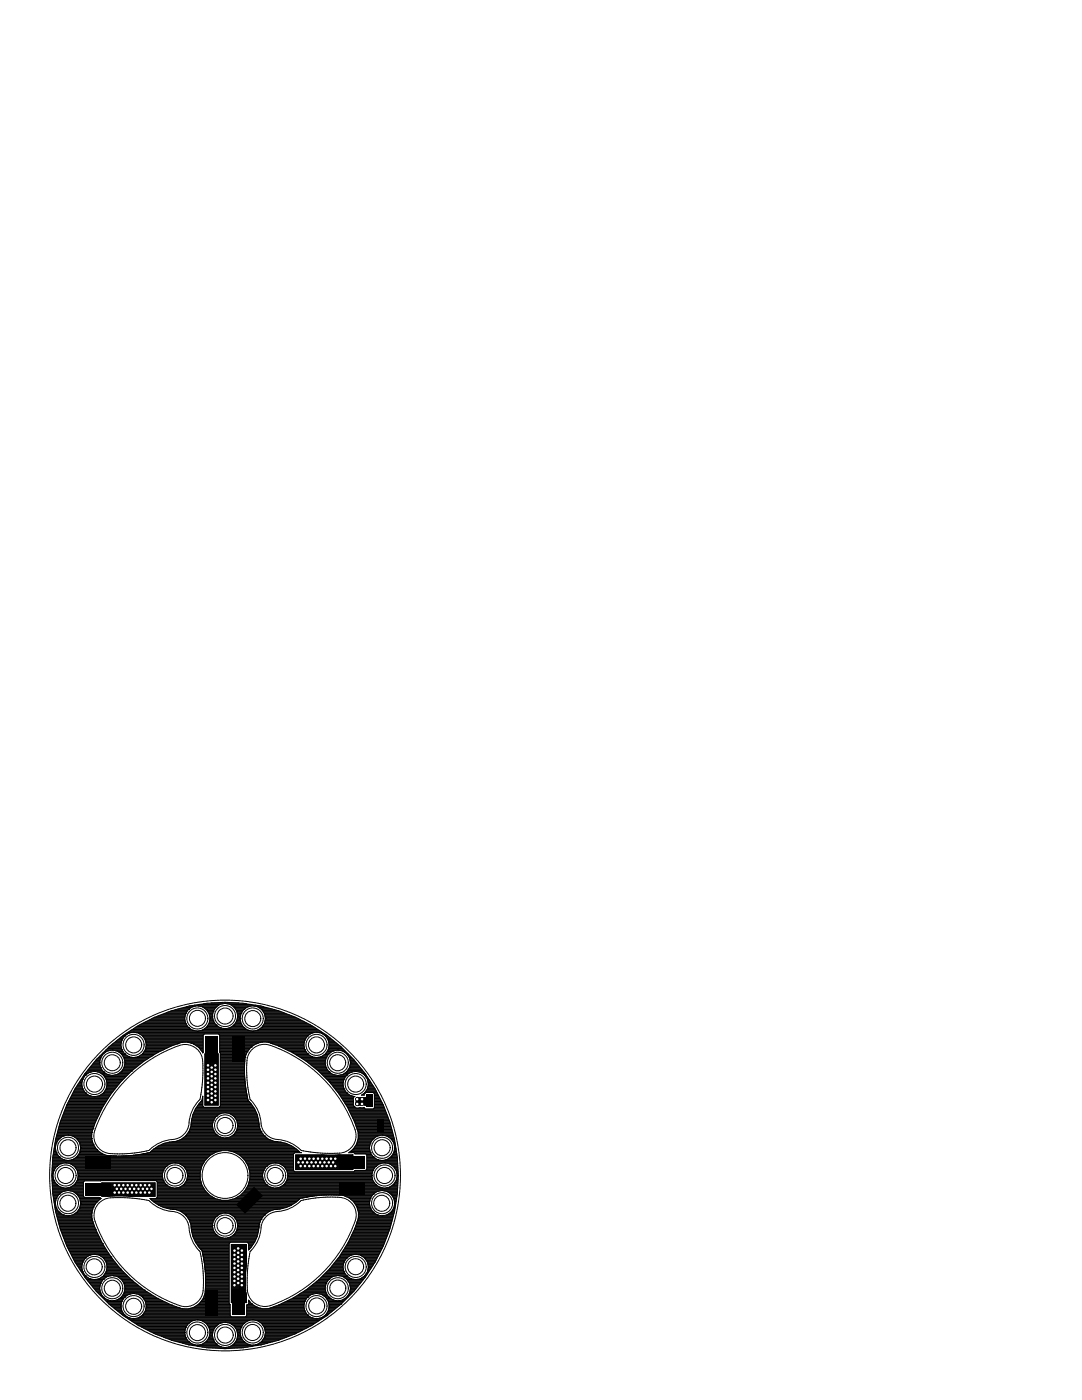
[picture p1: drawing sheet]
<svg xmlns="http://www.w3.org/2000/svg" width="216mm" height="279mm" viewBox="0 0 216 279" stroke-linecap="round" stroke-linejoin="round" font-family="sans-serif">
<g fill="none" stroke="#000" stroke-width=".2">
<path d="M13.6 220h7.5M13.7 219.8h7.5M13.8 219.7h7.5M13.8 219.5h7.6M13.9 219.4h7.6M14 219.2h7.6M14.1 219.1h7.6M14.1 218.9h7.7M14.2 218.8h4.1M14.3 218.6h3.5M14.4 218.5h3.1M14.5 218.3h2.8"/>
<path d="M14.5 218.2h2.6M14.6 218h2.4M14.7 217.9h2.2M14.8 217.7h2M14.8 217.6h1.9M14.9 217.4h1.7M15 217.3h1.5M15.1 217.1h1.4M15.2 217h1.2M15.3 216.8h1.1M15.4 216.7h1M15.5 216.5h.8"/>
<path d="M15.6 216.3h.7M15.7 216.2h.6M15.8 216h.6M15.9 215.9h.5M16 215.7h.4M16.1 215.6h.4M16.2 215.4h.3M16.3 215.3h.3M16.3 216.3l.2 1M16.4 215.1h.3M16.5 215h.3M16.5 217.3h.1"/>
<path d="M16.5 215.4h.1M16.5 215.4l-.2 .9M16.5 217.3l.6 .8M16.6 214.8h.3M16.7 214.7h.3M16.8 214.5h.3M16.9 214.4h.4M16.9 214.3l-1.9 3-1.7 3.2M17 214.2h.5M17.1 214.6h.1M17.1 218.1h.1M17.1 214.6l-.6 .8"/>
<path d="M17.1 218.1l.8 .6M17.1 214.1h.7M17.2 213.9h1.1M17.3 213.8h3.2M17.5 213.6h2.9M17.6 213.5h2.7M17.7 213.3h2.5M17.8 213.2h2.3M17.9 214h.1M17.9 218.7h.1M17.9 214l-.8 .6M17.9 218.7l.9 .2"/>
<path d="M18 213h2.1M18.1 212.9h1.9M18.2 212.7h1.8M18.3 212.6h1.7M18.4 212.4h1.5M18.6 212.3h1.3M18.7 212.1h1.2M18.8 212h1.1M18.8 213.8h.1M18.8 218.9h.1M18.8 213.8l-.9 .2M18.8 213.8l1 .2"/>
<path d="M18.9 211.8h1M19.1 211.7h.9M19.2 211.5h.8M19.3 211.4h.7M19.4 218.8h2.5M19.4 213.9h1.3M19.5 211.2h.6M19.6 211.1h.5M19.8 210.9h.4M19.8 214h.1M19.8 218.7h.1M19.8 214l.8 .6"/>
<path d="M19.8 218.7l-1 .2M19.9 212.1h.1M19.9 212.1l.2 1M19.9 218.6h2.1M19.9 214.1h1M19.9 210.8h.4M20.1 211.1h.1M20.1 213.1h.1M20.1 213.1l.5 .8M20.1 211.1l-.2 1M20.1 210.6h.3M20.1 218.5h1.9"/>
<path d="M20.1 214.2h1M20.2 210.5h.3M20.4 218.3h1.8M20.4 214.4h1M20.4 210.3h.2M20.5 210.1h.3M20.6 218.2h1.7M20.6 214.5h1.3M20.6 210.3h.1M20.6 213.9h.1M20.6 210.3l-.5 .8M20.6 213.9l.8 .5"/>
<path d="M20.6 214.6h.1M20.6 218.1h.1M20.6 214.6l.6 .8M20.6 218.1l-.8 .6M20.7 210h.4M20.7 218h1.7M20.7 214.7h4.6M20.8 217.9h1.7M20.8 214.8h4.4M20.8 209.8h.5M20.9 217.7h1.7M20.9 215h4.1"/>
<path d="M21 209.7h.7M21 217.6h1.8M21 215.1h3.9M21.1 217.4h1.8M21.1 215.3h3.6M21.1 209.5h3.2M21.2 215.4h.1M21.2 217.3h.1M21.2 215.4l.2 .9M21.2 217.3l-.6 .8M21.2 217.3h1.8M21.2 215.4h3.4"/>
<path d="M21.2 217.1h1.9M21.2 215.6h3.2M21.3 217h1.9M21.3 215.7h3M21.3 216.8h2.1M21.3 215.9h2.8M21.3 209.4h3M21.3 216.7h2.2M21.3 216h2.7M21.3 216.5h2.3M21.3 216.2h2.5M21.4 216.3h2.3"/>
<path d="M21.4 216.3h.1M21.4 216.3l-.2 1M21.4 214.4h.1M21.4 214.4l1 .2M21.4 209.2h2.9M21.6 209.1h2.6M21.7 208.9h2.5M21.8 208.9a34.6 34.6 0 0 1 56 15M21.8 208.9l-2.6 2.6-2.3 2.8M21.9 208.8h2.3M22.1 218.5l-1.7 2.6-1.4 2.9-.7 2M22.1 208.6h2"/>
<path d="M22.3 208.5h1.8M22.4 209.6h.1M22.4 214.6h.1M22.4 209.6l-1 .2-.8 .5M22.4 209.6l1 .2M22.5 208.3h1.7M22.7 208.2h1.5M22.9 208h1.3M22.9 214.5h2.6M23 207.9h1.3M23.1 209.7h1.3M23.2 207.7h1.1"/>
<path d="M23.4 209.8h.1M23.4 214.4h.1M23.4 209.8l.8 .5M23.4 214.4l-1 .2M23.4 207.6h.9M23.4 214.4h2.2M23.5 209.8h1M23.6 207.4h.8M23.7 214.2h2.1M23.7 210h1M23.8 207.3h.7M23.9 214.1h2"/>
<path d="M24 210.1h.8M24 207.1h.6M24.1 213.9h2M24.2 207h.5M24.2 210.3h.7M24.2 210.3h.1M24.2 213.9h.1M24.2 210.3l.5 .8M24.2 213.9l-.8 .5M24.3 213.8h1.9M24.3 210.5h.8M24.3 209.5h.1"/>
<path d="M24.3 207.6h.1M24.3 207.6l-.2 .9 .2 1M24.3 209.5l.6 .8M24.3 206.8h.5M24.4 213.6h2M24.4 210.6h.9M24.5 213.5h2.1M24.5 210.8h1M24.5 206.7h.5M24.6 213.3h2.2M24.6 210.9h1.3M24.7 213.2h2.3"/>
<path d="M24.7 211.1h5.2M24.7 211.1h.1M24.7 213.1h.1M24.7 211.1l.2 1M24.7 213.1l-.5 .8M24.8 206.5h.4M24.8 213h2.4M24.8 211.2h4.8M24.8 212.9h2.5M24.8 211.4h4.6M24.8 212.7h2.7M24.8 211.5h4.3"/>
<path d="M24.8 212.6h2.9M24.9 211.7h4M24.9 206.7h.1M24.9 210.3h.1M24.9 206.7l-.6 .9M24.9 210.3l.8 .6M24.9 212.4h3M24.9 211.8h3.8M24.9 212.3h3.2M24.9 212h3.6M24.9 212.1h3.4M24.9 212.1h.1"/>
<path d="M24.9 212.1l-.2 1M25 206.4h.4M25.2 206.2h.4M25.5 206.1h.8M25.7 205.9h38.4M25.7 206.2h.1M25.7 210.9h.1M25.7 206.2l-.8 .5M25.7 210.9l1 .2M25.9 205.8h13.4M26.1 205.6h12.4M26.2 213.8h.1"/>
<path d="M26.2 213.8l-2.2 2.2-1.9 2.5M26.4 205.5h11.8M26.6 205.3h11.4M26.7 206h.1M26.7 211.1h.1M26.7 206l-1 .2M26.7 206l.9 .2M26.8 205.2h11M27 206.1h35.8M27.1 205h10.5M27.3 204.9h10.2M27.4 210.9h2.7"/>
<path d="M27.5 204.7h9.9M27.6 206.2h.1M27.6 210.9h.1M27.6 206.2l.8 .5M27.6 210.9l-.9 .2M27.7 206.2h34.4M27.8 210.8h2.5M27.8 204.6h9.5M27.9 206.4h34M28 210.6h2.6M28.1 206.5h12.5M28.1 204.4h9.1"/>
<path d="M28.2 210.5h2.6M28.3 206.7h12.2M28.4 204.3h8.7M28.4 206.7h.1M28.4 210.3h.1M28.4 206.7l.6 .9M28.4 210.3l-.8 .6M28.5 210.3h2.6M28.5 206.8h12M28.6 210.1h2.7M28.6 207h11.9M28.7 210h2.9"/>
<path d="M28.7 211.8l-2.5 2M28.7 207.1h11.8M28.7 204.1h8.3M28.8 209.8h3.1M28.8 207.3h11.7M28.9 209.7h3.3M28.9 207.4h11.6M29 209.5h3.5M29 207.6h.1M29 209.5h.1M29 207.6l.2 .9M29 209.5l-.6 .8"/>
<path d="M29 207.6h11.5M29 203.9h8M29 209.4h3.9M29 207.7h11.5M29 209.2h4.2M29.1 207.9h11.4M29.1 209.1h4.4M29.1 208h7.4M29.1 208.9h4.7M29.1 208.2h6.7M29.1 208.8h5M29.1 208.3h6.3"/>
<path d="M29.2 208.6h5.3M29.2 208.5h5.8M29.2 208.5h.1M29.2 208.5l-.2 1M29.3 203.8h7.7M29.6 203.6h7.3M29.9 203.5h7M30.2 203.3h6.7M30.5 203.2h6.4M30.8 203h6.1M31.2 202.9h5.7M31.6 202.7h5.4"/>
<path d="M32 202.6h5M32.3 202.4h4.7M32.7 202.3h4.3M33.1 202.1h4M33.5 202h3.7M33.9 201.8h3.4M34.4 201.7h3M34.9 201.5h2.6M35.5 208.3h.1M35.5 201.4h2.2M36 201.2h2M36.2 208h.1"/>
<path d="M36.2 208l-2 .8-2.9 1.3-2.6 1.7M36.6 201.1h1.6M37 202.3h.1M37 204.2h.1M37 204.2l.6 .8M37 202.3l-.2 1 .2 .9M37.2 200.9h1.2M37.4 208h.1M37.4 208h-1.2M37.4 208l1.2 .3M37.5 208h3M37.6 201.5h.1"/>
<path d="M37.6 205h.1M37.6 201.5l-.6 .8M37.6 205l.8 .6M37.8 200.8h1.3M38.1 208.2h2.4M38.4 200.9h.1M38.4 205.6h.1M38.4 200.9l-.8 .6M38.4 205.6l1 .2M38.6 208.3h1.9M38.6 208.3h.1M38.6 208.3l1 .7"/>
<path d="M38.7 200.6h5M38.8 208.5h1.7M39.1 208.6h1.4M39.3 208.8h1.2M39.4 200.7h.1M39.4 205.8h.1M39.4 200.7l-1 .2M39.4 200.7l.9 .2M39.5 205.8h10.8M39.5 208.9h1M39.6 200.8h3.8M39.6 209h.1"/>
<path d="M39.6 209l.8 1M39.7 200.5h4.2M39.7 209.1h.8M39.8 209.2h.7M39.9 209.4h.6M40 220h.5M40.1 209.5h.4M40.1 219.8h.4M40.2 209.7h.3M40.3 205.6h9.2M40.3 219.7h.2M40.3 219.7l-1.3 1.6"/>
<path d="M40.3 209.8h.2M40.3 219.5h.2M40.3 200.9h.1M40.3 205.6h.1M40.3 200.9l.9 .6M40.3 205.6l-.9 .2M40.4 219.4h.1M40.4 200.9h2.8M40.4 219.2h.1M40.4 219.2l-.1 .5M40.4 210h.1M40.4 219.1h.1"/>
<path d="M40.4 218.9h.1M40.5 218.8v1.9M40.5 218.8h.1M40.5 218.8l-.1 .4M40.6 205.5h8.7M40.6 201.1h2.5M40.6 200.3h3.9M40.8 206.4l-.3 .2v3.5l-.1-.1M40.8 205.3h8.2M40.8 201.2h2.2M40.9 210.3h2.6v10.2h-2.6zM40.9 219.9h2.6"/>
<path d="M40.9 219.8h2.6M40.9 219.7h2.6M40.9 219.6h2.6M40.9 219.5h2.6M40.9 219.4h2.6M40.9 219.3h2.6M40.9 219.2h2.6M40.9 219.1h2.6M40.9 219h2.6M40.9 218.9h2.6M40.9 218.8h2.6M40.9 218.7h2.6"/>
<path d="M40.9 218.6h2.6M40.9 218.5h2.6M40.9 218.4h2.6M40.9 218.3h2.6M40.9 218.2h2.6M40.9 218.1h2.6M40.9 218h2.6M40.9 217.9h2.6M40.9 217.8h2.6M40.9 217.7h2.6M40.9 217.6h2.6M40.9 217.5h2.6"/>
<path d="M40.9 217.4h2.6M40.9 217.3h2.6M40.9 217.2h2.6M40.9 217.1h2.6M40.9 217h2.6M40.9 216.9h2.6M40.9 216.8h2.6M40.9 216.7h2.6M40.9 216.6h2.6M40.9 216.5h2.6M40.9 216.4h2.6M40.9 216.3h2.6"/>
<path d="M40.9 216.2h2.6M40.9 216.1h2.6M40.9 216h2.6M40.9 215.9h2.6M40.9 215.8h2.6M40.9 215.7h2.6M40.9 215.6h2.6M40.9 215.5h2.6M40.9 215.4h2.6M40.9 215.3h2.6M40.9 215.2h2.6M40.9 215.1h2.6"/>
<path d="M40.9 215h2.6M40.9 214.9h2.6M40.9 214.8h2.6M40.9 214.7h2.6M40.9 214.6h2.6M40.9 214.5h2.6M40.9 214.4h2.6M40.9 214.3h2.6M40.9 214.2h2.6M40.9 214.1h2.6M40.9 214h2.6M40.9 213.9h2.6"/>
<path d="M40.9 213.8h2.6M40.9 213.7h2.6M40.9 213.6h2.6M40.9 213.5h2.6M40.9 213.4h2.6M40.9 213.3h2.6M40.9 213.2h2.6M40.9 213.1h2.6M40.9 213h2.6M40.9 212.9h2.6M40.9 212.8h2.6M40.9 212.7h2.6"/>
<path d="M40.9 212.6h2.6M40.9 212.5h2.6M40.9 212.4h2.6M40.9 212.3h2.6M40.9 212.2h2.6M40.9 212.1h2.6M40.9 212h2.6M40.9 211.9h2.6M40.9 211.8h2.6M40.9 211.7h2.6M40.9 211.6h2.6M40.9 211.5h2.6"/>
<path d="M40.9 211.4h2.6M40.9 211.3h2.6M40.9 211.2h2.6M40.9 211.1h2.6M40.9 211h2.6M40.9 210.9h2.6M40.9 210.8h2.6M40.9 210.7h2.6M40.9 210.6h2.6M40.9 210.5h2.6M40.9 210.4h2.6M41 205.2h3.2"/>
<path d="M41 201.4h1.9M41.2 201.5h.1M41.2 205h.1M41.2 201.5l.5 .8M41.2 205l-.9 .6M41.2 205h2.6M41.2 201.5h1.6M41.3 204.9h2.3M41.3 201.7h1.4M41.4 204.7h1.9M41.4 201.8h1.2M41.5 204.6h1.6"/>
<path d="M41.5 202h1M41.6 204.4h1.4M41.6 202.1h.9M41.7 204.3h1.2M41.7 202.3h.8M41.7 202.3h.1M41.7 204.2h.1M41.7 202.3l.2 1M41.7 204.2l-.5 .8M41.7 204.1h1.1M41.7 202.4h.7M41.8 203.9h.9"/>
<path d="M41.8 202.6h.6M41.8 203.8h.8M41.8 202.7h.6M41.8 203.6h.7M41.8 202.9h.6M41.9 203.5h.6M41.9 203h.5M41.9 203.3h.6M41.9 203.2h.6M41.9 203.3h.1M41.9 203.3l-.2 .9M42.2 200.2h5.5"/>
<path d="M42.4 202.8h.1M42.4 202.8l.2 .9M42.6 201.8h.1M42.6 203.7h.1M42.6 203.7l.5 .9M42.6 201.8l-.2 1M43.1 201h.1M43.1 204.6h.1M43.1 201l-.5 .8M43.1 204.6l.8 .5M43.6 206.4l.2 .2v3.4M43.8 206.5h17.9"/>
<path d="M43.8 210l.2 .1v10.6M43.8 210h5.5M43.8 209.8h5.6M43.8 209.7h5.7M43.8 209.5h5.8M43.8 209.4h6M43.8 209.2h6.1M43.8 209.1h6.2M43.8 208.9h6.3M43.8 208.8h6.6M43.8 208.6h6.8M43.8 208.5h7"/>
<path d="M43.8 208.3h7.3M43.8 208.2h7.7M43.8 208h8.3M43.8 207.9h17M43.8 207.7h17M43.8 207.6h17M43.8 207.4h17.1M43.8 207.3h17.2M43.8 207.1h17.3M43.8 207h17.4M43.8 206.8h17.5M43.8 206.7h17.7"/>
<path d="M43.9 205.1h.1M43.9 205.1l1 .2M44 210.3h5.2M44 219.8h5.7M44 219.5h5.5M44 219.2h5.4M44 218.9h5.4M44 218.8h5.3M44 218.5h5.3M44 218.2h5.2M44 217.9h5.2M44 217.6h5.1"/>
<path d="M44 217.3h5.1M44 217h5M44 216.5h5M44 216.2h4.9M44 215.9h4.9M44 215.6h4.9M44 215.3h4.8M44 215h4.8M44 214.7h4.8M44 214.4h4.8M44 214.1h4.8M44 213.9h4.8"/>
<path d="M44 213.6h4.8M44 213.3h4.8M44 213h4.8M44 212.7h4.8M44 212.4h4.8M44 212.1h4.8M44 211.8h4.8M44 211.7h4.8M44 211.4h4.9M44 211.1h4.9M44 210.8h5M44 210.5h5.1"/>
<path d="M44 220h5.8M44 219.7h5.5M44 219.4h5.5M44 219.1h5.4M44 218.6h5.3M44 218.3h5.2M44 218h5.2M44 217.7h5.1M44 217.4h5.1M44 217.1h5M44 216.8h5M44 216.7h5"/>
<path d="M44 216.3h4.9M44 216h4.9M44 215.7h4.9M44 215.4h4.9M44 215.1h4.8M44 214.8h4.8M44 214.5h4.8M44 214.2h4.8M44 213.8h4.8M44 213.5h4.8M44 213.2h4.8M44 212.9h4.8"/>
<path d="M44 212.6h4.8M44 212.3h4.8M44 212h4.8M44 211.5h4.9M44 211.2h4.9M44 210.9h4.9M44 210.6h5.1M44 210.1h5.2M44.9 200.2h.1M44.9 205.3h.1M44.9 200.2l-1 .2-.8 .6M44.9 200.2l1 .2"/>
<path d="M45.3 200.3h3.9M45.6 205.2h3.2M45.9 200.4h.1M45.9 205.1h.1M45.9 200.4l.8 .6M45.9 205.1l-1 .2M45.9 200.5h4.2M46 205h2.6M46.2 200.6h4.9M46.3 204.9h2.2M46.4 200.8h3.8M46.5 204.7h1.9"/>
<path d="M46.6 200.9h2.9M46.7 201h.1M46.7 204.6h.1M46.7 201l.5 .8M46.7 204.6l-.8 .5M46.7 204.6h1.6M46.8 201.1h2.4M46.8 204.4h1.4M46.9 201.2h2.1M46.9 204.3h1.2M47 201.4h1.8M47 204.1h1.1"/>
<path d="M47.1 201.5h1.5M47.1 203.9h.9M47.2 201.7h1.3M47.2 203.8h.8M47.2 201.8h.1M47.2 203.7h.1M47.2 201.8l.2 1M47.2 203.7l-.5 .9M47.2 201.8h1.2M47.3 203.6h.7M47.3 202h1M47.3 203.5h.6"/>
<path d="M47.3 202.1h.9M47.3 203.3h.6M47.3 202.3h.8M47.4 203.2h.5M47.4 202.4h.7M47.4 203h.5M47.4 202.6h.6M47.4 202.9h.6M47.4 202.7h.6M47.4 202.8h.1M47.4 202.8l-.2 .9M47.9 203.3h.1"/>
<path d="M47.9 203.3l.2 .9 .5 .8M48.1 202.3h.1M48.1 202.3l-.2 1M48.6 201.5h.1M48.6 205h.1M48.6 201.5l-.5 .8M48.6 205l.9 .6M48.8 213.4v.2M48.8 213.3h.1M48.8 213.8h.1M48.8 213.6v.2M48.8 213.9v.2"/>
<path d="M48.8 213.3v.1M48.8 213.8v.1M48.8 212.9v.4M48.8 213.9h.1M48.8 212.9h.1M48.8 212.8h.1M48.8 214.1v.2M48.8 214.3h.1M48.8 212.8v.1M48.8 214.3v.1M48.8 214.4v.4M48.8 214.4h.1"/>
<path d="M48.8 212.4v.4M48.8 212.4h.1M48.8 212.3h.1M48.8 212.3v.1M48.8 214.8h.1M48.8 214.8v.1M48.8 212.1v.2M48.8 214.9v.4M48.8 214.9h.1M48.8 212v.1M48.8 212h.1M48.8 211.8h.1"/>
<path d="M48.8 211.8v.2M48.8 215.3h.1M48.8 215.3l.1 .1M48.8 211.6v.2M48.9 215.4v.2M48.9 215.4h.1M48.9 211.5l-.1 .1M48.9 211.5h.1M48.9 215.6v.2M48.9 215.8h.1M48.9 215.8v.1M48.9 211h.1"/>
<path d="M48.9 211v.5M48.9 215.9v.3M48.9 215.9h.1M48.9 216.2h.1M48.9 216.2v.2M48.9 216.4l.1 .3M48.9 216.4h.1M49 216.7h.1M49 216.7v.2M49 216.9l.1 .3M49 216.9h.1M49.1 217.2h.1"/>
<path d="M49.1 217.2v.2M49.1 217.4v.1M49.1 217.5v.2M49.1 217.7h.1M49.1 217.7l.1 .2M49.2 217.9v.3M49.2 217.9h.1M49.2 218.2h.1M49.2 218.2v.2M49.2 218.4l.1 .4M49.2 218.4h.1M49.3 209.9h.1"/>
<path d="M49.3 209.9l-.4 1.1M49.3 218.8l.1 .4M49.3 218.8h.1M49.4 219.2h.1M49.4 219.2l.1 .5M49.5 200.9h.1M49.5 205.6h.1M49.5 200.9l-.9 .6M49.5 205.6l.9 .2M49.5 219.7l1.3 1.6M50.1 209h.1M50.1 209l-.8 .9"/>
<path d="M50.4 209.4a3.5 3.5 0 0 1 3.5-.8 27 27 0 0 1 17.1 17.7 3.6 3.6 0 0 1-4.2 3.9l-2.9-.1-2.9-.3a1.79 1.79 0 0 1-1.6-.9l-1.9-1-1.4-.4a3.8 3.8 0 0 1-4.1-4.1l-.4-1.4-.6-1.3a5.1 5.1 0 0 1-1.5-3.7l-.3-2.4a11.9 11.9 0 0 1 .4-4.2zM50.4 200.7h.1M50.4 205.8h.1M50.4 200.7l-.9 .2M50.4 200.7l1 .2M50.6 205.8h13.3M50.7 200.8h1.4M51.1 208.3h.1M51.1 208.3l-1 .7M51.3 205.6h12.4M51.4 200.9h.1M51.4 205.6h.1"/>
<path d="M51.4 200.9l.8 .6M51.4 205.6l-1 .2M51.4 200.9h1.2M51.6 205.5h11.8M51.6 201.1h1.6M51.8 205.3h11.4M51.9 201.2h1.9M52.1 205.2h10.9M52.1 201.4h2.2M52.2 201.5h.1M52.2 205h.1M52.2 201.5l.6 .8"/>
<path d="M52.2 205l-.8 .6M52.2 205h10.5M52.3 201.5h2.6M52.3 208h.1M52.3 208l-1.2 .3M52.3 208h1.2M52.3 204.9h10.2M52.4 201.7h3.1M52.4 204.7h9.9M52.5 201.8h3.4M52.6 204.6h9.4M52.6 202h3.7"/>
<path d="M52.7 204.4h9M52.7 202.1h4M52.8 204.3h8.6M52.8 202.3h4.3M52.8 202.3h.1M52.8 204.2h.1M52.8 202.3l.2 1M52.8 204.2l-.6 .8M52.8 204.1h8.3M52.8 202.4h4.7M52.8 203.9h8M52.8 202.6h5.1"/>
<path d="M52.9 203.8h7.6M52.9 202.7h5.4M52.9 203.6h7.3M52.9 202.9h5.7M52.9 203.5h7M52.9 203h6.1M52.9 203.3h6.7M52.9 203.2h6.4M53 203.3h.1M53 203.3l-.2 .9M53.5 208h.1M53.5 208l.7 .3"/>
<path d="M53.6 208h7.1M54 208.2h6.7M54.2 208.3h.1M54.2 208.3l1.3 .4M54.4 208.3h6.3M54.9 208.5h5.7M55.3 208.6h5.3M55.5 208.7h.1M55.5 208.7l2.9 1.4M55.7 208.8h5M56 208.9h4.7M56.3 209.1h4.4"/>
<path d="M56.6 209.2h4.2M56.9 209.4h3.9M57.3 209.5h3.5M57.6 209.7h3.4M57.9 209.8h3.2M58.2 210h3M58.4 210.1h.1M58.4 210.1l2.6 1.6M58.5 210.1h2.8M58.7 210.3h2.7M59 210.5h2.6M59.2 210.6h2.6"/>
<path d="M59.5 210.8h2.5M59.7 210.9h2.7M59.9 211.1h5.2M60.2 211.2h4.9M60.4 211.4h4.6M60.7 211.5h4.3M60.8 209.5h.1M60.8 207.6h.1M60.8 207.6l-.2 .9 .2 1M60.8 209.5l.6 .8M60.9 211.7h4.1M61 211.7h.1"/>
<path d="M61 211.7l2.5 2M61.1 211.8h3.8M61.3 212h3.6M61.4 206.7h.1M61.4 210.3h.1M61.4 206.7l-.6 .9M61.4 210.3l.8 .6M61.5 212.1h3.4M61.7 212.3h3.2M61.9 212.4h3M62.1 212.6h2.9M62.2 206.2h.1"/>
<path d="M62.2 210.9h.1M62.2 206.2l-.8 .5M62.2 210.9l1 .2M62.3 212.7h2.7M62.5 212.9h2.5M62.7 213h2.4M62.8 213.2h2.3M63 213.3h2.2M63.2 206h.1M63.2 211.1h.1M63.2 206l-1 .2M63.2 206l.9 .2"/>
<path d="M63.2 213.5h2.1M63.4 213.6h2M63.5 206.1h.9M63.5 213.7h.1M63.5 213.7l2.2 2.2M63.6 213.8h1.9M63.7 213.9h2M63.9 214.1h2M63.9 210.9h1.3M64 214.2h2.1M64.1 206.2h.1M64.1 210.9h.1"/>
<path d="M64.1 206.2l.8 .5M64.1 210.9l-.9 .2M64.2 206.2h.4M64.2 214.4h2.2M64.3 210.8h1M64.3 214.5h2.6M64.4 206.4h.4M64.5 214.7h4.6M64.5 210.6h.9M64.6 206.5h.5M64.6 214.8h4.4M64.7 210.5h.8"/>
<path d="M64.8 215h4.1M64.8 206.7h.5M64.9 206.7h.1M64.9 210.3h.1M64.9 206.7l.6 .9M64.9 210.3l-.8 .6M65 215.1h3.8M65 210.3h.6M65 206.8h.5M65.1 210.1h.7M65.1 211.1h.1M65.1 213.1h.1"/>
<path d="M65.1 213.1l.5 .8M65.1 211.1l-.2 1 .2 1M65.1 207h.6M65.1 215.3h3.6M65.2 210h.9M65.2 207.1h.6M65.3 215.4h3.3M65.3 209.8h1M65.3 207.3h.7M65.4 209.7h1.3M65.4 207.4h.8M65.4 215.6h3.2"/>
<path d="M65.5 209.5h3.2M65.5 207.6h.1M65.5 209.5h.1M65.5 207.6l.2 .9M65.5 209.5l-.6 .8M65.5 207.6h.9M65.5 209.4h3M65.5 207.7h1.1M65.5 209.2h2.9M65.6 215.7h3M65.6 207.9h1.2M65.6 209.1h2.6"/>
<path d="M65.6 208h1.4M65.6 208.9h2.5M65.6 210.3h.1M65.6 213.9h.1M65.6 210.3l-.5 .8M65.6 213.9l.8 .5M65.6 208.2h1.5M65.6 208.8h2.3M65.6 208.3h1.7M65.7 208.6h2M65.7 208.5h1.8M65.7 208.5h.1"/>
<path d="M65.7 208.5l-.2 1M65.7 215.9h2.8M65.7 215.9h.1M65.7 215.9l2 2.5M65.8 216h2.7M66 216.2h2.5M66.1 216.3h2.3M66.2 216.5h2.3M66.3 216.7h2.2M66.4 209.8h.1M66.4 214.4h.1M66.4 209.8l-.8 .5"/>
<path d="M66.4 214.4l1 .2M66.4 216.8h2.1M66.6 217h2M66.7 217.1h1.9M66.8 217.3h1.8M66.9 217.4h1.8M67 217.6h1.8M67.2 217.7h1.7M67.3 217.9h1.7M67.4 209.6h.1M67.4 214.6h.1M67.4 209.6l-1 .2"/>
<path d="M67.4 209.6l1 .2M67.4 218h1.7M67.5 218.2h1.7M67.7 218.3h1.8M67.7 218.4h.1M67.7 218.4l1.7 2.6M67.8 218.5h1.9M67.9 218.6h2M67.9 214.5h1.3M67.9 218.8h2.5M68 218.9h2.6M68.1 209.7h.7"/>
<path d="M68.1 219.1h2.4M68.2 219.2h2.3M68.3 219.4h2.2M68.4 209.8h.1M68.4 214.4h.1M68.4 209.8l.8 .5M68.4 214.4l-1 .2M68.4 219.5h2.1M68.4 216.3l.2 1M68.4 214.4h1M68.5 209.8h.5M68.5 219.7h2"/>
<path d="M68.6 219.8h1.9M68.6 217.3h.1M68.6 215.4h.1M68.6 215.4l-.2 .9M68.6 217.3l.6 .8M68.7 214.2h1M68.7 220h1.8M68.7 210h.4M68.9 214.1h1M69 210.1h.3M69.1 213.9h1.3M69.2 214.6h.1"/>
<path d="M69.2 218.1h.1M69.2 214.6l-.6 .8M69.2 218.1l.8 .6M69.2 210.3h.2M69.2 210.3h.1M69.2 213.9h.1M69.2 210.3l.5 .8M69.2 213.9l-.8 .5M69.3 213.8h3.2M69.3 210.5h.3M69.4 213.6h2.9M69.4 210.6h.3"/>
<path d="M69.5 213.5h2.7M69.5 210.8h.4M69.6 213.3h2.5M69.6 210.9h.4M69.7 213.2h2.3M69.7 211.1h.5M69.7 211.1h.1M69.7 213.1h.1M69.7 211.1l.2 1M69.7 213.1l-.5 .8M69.8 213h2.1M69.8 211.2h.5"/>
<path d="M69.8 212.9h1.9M69.8 211.4h.7M69.8 212.7h1.8M69.8 211.5h.8M69.8 212.6h1.7M69.9 211.7h.9M69.9 212.4h1.5M69.9 211.8h1M69.9 212.3h1.3M69.9 212h1.1M69.9 212.1h1.2M69.9 212.1h.1"/>
<path d="M69.9 212.1l-.2 1M70 214h.1M70 218.7h.1M70 214l-.8 .6M70 218.7l.7 .1-.2 .4v1M70.7 218.9h.1M71 213.8h.1M71 213.8l-1 .2M71 213.8l.9 .2M71.6 213.9h1M71.9 214h.1M71.9 214l.9 .6"/>
<path d="M72.1 214.1h.6M72.3 218.5h.4M72.3 214.2h.5M72.5 218.3h.2M72.5 214.4h.4M72.7 218.2h.1M72.7 214.5h.3M72.8 214.6h.1M72.8 218.1h.1M72.8 218.1l-.7 .5h.6v-.3l.2-.3h1.6l.2 .3v2.8l-.2 .2M72.8 214.6l.5 .8M72.8 218h2.4"/>
<path d="M72.8 214.7h.3M72.9 217.9h2.2M72.9 214.8h.3M73 217.7h2M73.1 215h.2M73.1 217.6h1.9M73.2 215.1h.2M73.2 217.4h1.7M73.3 215.3h.2M73.3 215.4h.1M73.3 217.3h.1M73.3 215.4l.2 .9"/>
<path d="M73.3 217.3l-.5 .8M73.3 217.3h1.5M73.3 215.4h.3M73.4 217.1h1.3M73.4 215.6h.3M73.4 217h1.2M73.4 215.7h.4M73.4 216.8h1.1M73.4 215.9h.5M73.4 216.7h1M73.4 216h.6M73.5 216.5h.8"/>
<path d="M73.5 216.2h.6M73.5 216.3h.7M73.5 216.3h.1M73.5 216.3l-.2 1M74.6 218.2h.7M74.7 219.8h1.4M74.7 219.5h1.3M74.7 219.2h1.1M74.7 218.9h1M74.7 218.8h.9M74.7 218.5h.7M74.7 220h1.5"/>
<path d="M74.7 219.7h1.3M74.7 219.4h1.2M74.7 219.1h1M74.7 218.6h.8M74.7 218.3h.7M10.3 234.6h.3M10.3 234.5h.3M10.3 234.8h.3M10.3 234.3h.3M10.4 234.9h.2M10.4 234.2h.2M10.4 235.1h.3"/>
<path d="M10.4 234h.3M10.4 235.2h.3M10.4 233.9h.3M10.4 235.4h.3M10.4 233.7h.3M10.4 235.6h.3M10.4 233.6h.4M10.4 235.7h.4M10.4 233.4h.5M10.4 235.9h.5M10.4 233.3h.6M10.4 236h.6"/>
<path d="M10.4 233.1h.7M10.4 236.2h.7M10.4 233h.8M10.4 236.3h.8M10.4 232.8h.9M10.4 236.5h1M10.4 232.7h1.1M10.4 236.6h1.2M10.4 232.5h1.3M10.5 236.8h1.4M10.5 232.4h1.4M10.5 236.9h1.6"/>
<path d="M10.5 232.2h1.8M10.5 237.1h2.3M10.5 232.1h2.5M10.5 237.2h6.1M10.5 231.9h30.2M10.5 237.4h6.1M10.5 231.8h30.3M10.5 237.5h6.1M10.5 231.6h30.4M10.5 237.7h2.7M10.5 231.5h2.4M10.5 237.8h2"/>
<path d="M10.5 231.3h2M10.5 238h1.8M10.5 231.2h1.7M10.5 238.1h1.6M10.5 231h1.5M10.5 238.3h1.4M10.5 230.9h1.3M10.6 238.4h1.1M10.6 230.7h1.1M10.6 238.6h1M10.6 230.6h1M10.6 238.7h.9"/>
<path d="M10.6 230.4h.9M10.6 238.9h.8M10.6 230.3h.8M10.7 239h.6M10.7 230.1h.6M10.7 239.2h.5M10.7 230h.5M10.7 239.3h.5M10.7 229.8h.5M10.7 239.5h.5M10.7 229.7h.5M10.7 233.6h.1"/>
<path d="M10.7 235.6h.1M10.7 235.6l.6 .8M10.7 233.6l-.1 1 .1 1M10.8 239.6h.3M10.8 229.5h.3M10.8 239.8h.3M10.8 229.4h.3M10.8 239.9h.3M10.8 229.2h.3M10.8 229h.2M10.9 228.9h.2M10.9 228.7h.2"/>
<path d="M10.9 228.6h.2M10.9 228.4h.3M11 228.3h.2M11 228.1h.2M11 228h.3M11 227.8h.4M11 229.1l.2 .9M11 227.7h.5M11.1 227.5h.5M11.1 227.4h.6M11.1 227.2h.7M11.2 227.1h.9"/>
<path d="M11.2 226.9h1.1M11.2 239.2h.1M11.2 228.1h.1M11.2 230h.1M11.2 239.2l-.2 .9 .2 1M11.2 230l.6 .9M11.2 228.1l-.2 1M11.3 226.8h1.2M11.3 232.8h.1M11.3 236.4h.1M11.3 232.8l-.6 .8M11.3 236.4l.8 .5"/>
<path d="M11.3 226.6h1.8M11.3 226.5h7M11.4 226.3h6.9M11.4 226.2h6.9M11.5 226h6.8M11.5 225.9h6.9M11.5 225.7h6.9M11.6 225.6h6.9M11.6 225.4h6.9M11.7 225.3h6.9M11.7 225.1h6.9M11.7 225h7"/>
<path d="M11.8 238.3h.1M11.8 227.3h.1M11.8 230.9h.1M11.8 238.3l-.6 .9M11.8 227.3l-.6 .8M11.8 230.9l.8 .5M11.8 224.8h6.9M11.8 224.7h7M11.9 224.5h6.9M11.9 224.4h7M11.9 224.2h7M12 224.1h7"/>
<path d="M12 223.9a34.6 34.6 0 0 0 3 28M12 223.9h7.1M12.1 223.8h7M12.1 232.3h.1M12.1 236.9h.1M12.1 232.3l-.8 .5M12.1 236.9l1 .2M12.1 223.6h7.1M12.2 223.5h7.1M12.3 223.3h7M12.3 223.2h7.1M12.4 223h7.1"/>
<path d="M12.4 222.8h7.2M12.5 222.7h7.1M12.6 222.5h7.1M12.6 237.8h.1M12.6 226.7h.1M12.6 231.4h.1M12.6 237.8l-.8 .5M12.6 226.7l-.8 .6M12.6 231.4l1 .2M12.6 222.4h7.2M12.7 222.2h7.2M12.7 222.1h7.2"/>
<path d="M12.8 221.9h7.2M12.8 221.8h7.3M12.9 221.6h7.2M13 221.5h7.2M13 221.3h7.3M13.1 221.2h7.3M13.1 232.1h.1M13.1 237.1h.1M13.1 232.1l-1 .2M13.1 232.1l1 .2M13.1 221h7.3M13.1 232.1h21.8"/>
<path d="M13.2 220.9h7.3M13.2 220.7h7.4M13.3 220.6h7.4M13.3 220.5h.1M13.3 220.5l-1.3 3.4M13.4 220.4h7.4M13.4 237.1h3.2M13.5 220.3h7.4M13.5 220.1h7.5M13.6 237.6h.1M13.6 226.5h.1M13.6 231.6h.1"/>
<path d="M13.6 237.6l-1 .2M13.6 237.6l.9 .2M13.6 226.5l-1 .2M13.6 226.5l.9 .2M13.9 232.2h20.2M14 237.7h2.6M14 226.6h4.3M14.1 232.3h.1M14.1 236.9h.1M14.1 232.3l.8 .5M14.1 236.9l-1 .2M14.1 236.9h2.5"/>
<path d="M14.2 232.4h19.6M14.2 231.5h26.8M14.3 236.8h2.3M14.5 232.5h19M14.5 237.8h.1M14.5 226.7h.1M14.5 231.4h.1M14.5 237.8l.9 .5M14.5 226.7l.9 .6M14.5 231.4l-.9 .2M14.5 236.6h2.1M14.6 237.8h2"/>
<path d="M14.6 226.8h3.7M14.7 231.3h26.5M14.7 232.7h18.6M14.8 236.5h1.8M14.8 238h1.8M14.8 226.9h3.5M14.9 232.8h.1M14.9 236.4h.1M14.9 232.8l.5 .8M14.9 236.4l-.8 .5M14.9 232.8h18.2M14.9 231.2h26.4"/>
<path d="M14.9 236.3h1.7M15 233h18M15 236.2h1.6M15 238.1h1.6M15.1 227.1h3.2M15.1 233.1h17.8M15.1 231h26.4M15.1 236h1.5M15.2 233.3h17.6M15.2 235.9h1.5M15.3 238.3h1.3M15.3 227.2h3"/>
<path d="M15.3 233.4h17.4M15.3 235.7h1.5M15.4 230.9h26.2M15.4 238.3h.1M15.4 227.3h.1M15.4 230.9h.1M15.4 238.3l.5 .9M15.4 227.3l.5 .8M15.4 230.9l-.9 .5M15.4 233.6h17.2M15.4 238.4h1.2M15.4 235.6h.1"/>
<path d="M15.4 233.6l.2 1M15.4 235.6l-.5 .8M15.4 235.6h17.2M15.4 227.4h2.9M15.4 233.7h17.1M15.5 235.4h17M15.5 230.7h7.8M15.5 233.9h17M15.5 235.2h17M15.5 234h17M15.5 235.1h17M15.5 238.6h1.1"/>
<path d="M15.5 227.5h2.9M15.5 234.2h17M15.5 234.9h16.9M15.6 230.6h5.6M15.6 234.3h16.8M15.6 234.8h16.8M15.6 234.5h16.8M15.6 234.6h16.8M15.6 234.6h.1M15.6 234.6l-.2 1M15.6 238.7h1M15.6 227.7h2.8"/>
<path d="M15.7 230.4h5.1M15.7 238.9h1.1M15.7 227.8h2.8M15.8 230.3h4.7M15.8 239h4.2M15.8 228h2.7M15.9 230.1h4.3M15.9 239.2h.1M15.9 228.1h.1M15.9 230h.1M15.9 239.2l.2 .9M15.9 228.1l.2 1"/>
<path d="M15.9 230l-.5 .9M15.9 239.2h4.3M15.9 228.1h2.6M15.9 230h4.1M15.9 239.3h4.1M15.9 228.3h2.7M16 229.8h3.8M16 239.5h3.8M16 228.4h2.7M16 229.7h3.6M16 239.6h3.6M16 228.6h2.8"/>
<path d="M16 229.5h3.4M16 239.8h3.4M16 228.7h2.9M16 229.4h3.2M16.1 239.9h3.2M16.1 228.9h2.9M16.1 229.2h3.1M16.1 229h3M16.1 229.1h.1M16.1 229.1l-.2 .9M16.6 238.7l.3 .3h3l.2 .2M18.3 227.2h.1"/>
<path d="M18.3 227.2l.3 1.2M18.3 226h.1M18.3 226v1.2M18.6 225.3h.1M18.6 228.4h.1M18.6 228.4l.7 1M19.3 229.4h.1M19.3 229.4l.9 .8M19.3 239.9h.1M19.3 239.9l-.6 1M20.2 239.2l-.9 .7M20.2 230.2h.1"/>
<path d="M20.2 230.2l1.1 .4M20.3 238.7h1.7M20.3 238.6h10.6M20.3 238.5h10.6M20.3 238.4h10.6M20.3 238.3h10.6M20.3 238.2h10.6M20.3 238.1h10.6M20.3 238h10.6M20.3 237.9h10.6M20.3 237.8h10.6M20.3 237.7h10.6"/>
<path d="M20.3 237.6h10.6M20.3 237.5h10.6M20.3 237.4h10.6M20.3 237.3h10.6M20.3 237.2h10.6M20.3 237.1h10.6M20.3 237h10.6M20.3 236.9h10.6M20.3 236.8h10.6M20.3 236.7h10.6M20.3 236.6h10.6M20.3 236.5h10.6"/>
<path d="M20.3 236.4h10.6M20.3 236.3h10.6M20.3 236.2h10.6M20.3 236.1h10.6M21.3 230.6h.1M21.3 230.6h.5M21.4 238.7h.1M21.4 238.7l-1.1 .1v-2.8h10.6v2.8h-4.6M21.8 230.6h.1M21.8 230.6l.3 .1M21.9 238.7h-.5M21.9 238.7h.1"/>
<path d="M22.1 230.7h.2M22.1 230.7h.1M22.2 238.7h-.3M22.2 238.7h.1M22.3 230.7h.1M22.3 230.7h.5M22.4 238.7h-.2M22.4 238.7h.1M22.8 230.7h.1M22.8 230.7h.3M22.9 238.7h-.5M22.9 238.7h.1"/>
<path d="M23.1 230.7h.1M23.2 238.7h-.3M23.2 238.7h.1M23.2 230.7h.1M23.3 230.7h.3M23.3 238.7h-.1M23.3 238.7h.1M23.6 230.7h.1M23.6 238.6l-.3 .1M23.6 238.6v.1M23.7 230.7h.1M23.8 238.7h-.2"/>
<path d="M23.8 238.6l.3 .1M23.8 238.6v.1M24.1 230.7h-.4M24.1 230.7h.1M24.1 238.7h.1M24.1 238.7h.5M24.2 230.7h-.1M24.2 230.7h.1M24.4 230.7h17.4M24.6 230.7h-.4M24.6 230.7h.1M24.6 238.7h.1"/>
<path d="M24.6 238.7h.2M24.7 230.7h-.1M24.7 230.7h.1M24.8 238.7h.3M24.8 238.7h.1M25.1 230.7h-.4M25.1 230.7h.1M25.1 238.7h.1M25.1 238.7h.2M25.2 230.7h-.1M25.2 230.7h.1M25.3 238.7h.3"/>
<path d="M25.3 238.7h.1M25.6 230.7h-.4M25.6 230.7h.1M25.6 238.7h.1M25.6 238.7h.2M25.6 238.7h5.3M25.7 230.6h.1M25.7 230.6l-.1 .1M25.8 238.7h.3M25.8 238.7h.1M26.1 238.7h.1M26.1 238.7l.2 .1"/>
<path d="M26.2 230.6h-.5M26.2 230.6h.1M26.3 238.8h.1M26.6 230.6h-.4M26.6 230.6h.1M26.6 230.6h15.4M26.7 230.6h-.1M26.7 230.6h.1M27 230.5l-.3 .1M27 230.5h.1M27.2 230.5h.1M27.2 230.5h-.2"/>
<path d="M27.5 230.4l-.3 .1M27.5 230.4h.1M27.7 230.4h-.2M27.7 230.4h.1M27.8 230.4h14.4M28 230.4h-.3M28 230.4h.1M28.2 230.3l-.2 .1M28.2 230.3h.1M28.5 230.3h-.3M28.5 230.3h.1M28.7 230.3h13.8"/>
<path d="M28.7 230.3h.1M28.7 230.3h-.2M29.4 230.1h13.4M29.5 230.1l-.8 .2M29.5 230.1h.1M29.9 239.8l-.2-.2a27.6 27.6 0 0 0-8.3-.4 3.5 3.5 0 0 0-2.4 4.5M29.9 239.8a7.8 7.8 0 0 0 5.2 2.1 3.7 3.7 0 0 1 2.7 3.9l.4 1.4 .6 1.3a5.1 5.1 0 0 1 1.6 3.7l.2 2.4a11.9 11.9 0 0 1-.4 4.2 3.5 3.5 0 0 1-4.3 1.8 27.5 27.5 0 0 1-16.9-16.9M29.9 229.4a7.8 7.8 0 0 1 5.2-2.1 3.7 3.7 0 0 0 2.7-3.9l.4-1.4 1-1.9a1.79 1.79 0 0 0 .9-1.6l.4-3.9a12.4 12.4 0 0 0-.4-4.1 3.5 3.5 0 0 0-4.3-1.9 27 27 0 0 0-17.1 17.8 3.6 3.6 0 0 0 4.2 3.9l3.9-.2 2.9-.5 .2-.2M29.9 239.2h.1M29.9 239.2l.2 .1a6.8 6.8 0 0 0 2.6 1.7M30 230h13.1M30.1 239.3h13.3"/>
<path d="M30.1 229.8h13.5M30.2 239.5h13.8M30.3 229.7h13.9M30.4 239.6h29M30.5 229.5h28.9M30.6 239.8h28.6M30.6 229.4h28.6M30.8 239.9h28.2M30.8 229.2h28.2M31.1 229h27.6M31.2 235.7h1.5M31.3 239h11.4"/>
<path d="M31.3 228.9h27.2M31.4 235.9h1.4M31.4 238.7h10.8M31.4 238.6h10.5M31.4 238.1h10M31.4 237.8h9.7M31.4 237.5h9.5M31.4 237.2h9.3M31.4 237.1h3.2M31.4 236.8h2.3M31.4 236.5h1.8M31.4 236.2h1.6"/>
<path d="M31.4 235.9l-.3-.3-14.2 .1-.3 .2v2.8M31.4 235.9v3l-.3 .3M31.4 238.9h11M31.4 238.4h10.3M31.4 238.3h10.2M31.4 238h9.9M31.4 237.7h9.6M31.4 237.4h9.4M31.4 236.9h2.5M31.4 236.6h2.1M31.4 236.3h1.7M31.4 236h1.5"/>
<path d="M31.5 228.7h26.8M31.8 228.6h26.2M32.1 228.4h25.6M32.5 228.3h24.8M32.6 233.6h.1M32.6 235.6h.1M32.6 235.6l.5 .8M32.6 233.6l-.2 1 .2 1M32.9 228.1h24M33.1 232.8h.1M33.1 236.4h.1M33.1 232.8l-.5 .8"/>
<path d="M33.1 236.4l.8 .5M33.5 228h22.8M33.9 232.3h.1M33.9 236.9h.1M33.9 232.3l-.8 .5M33.9 236.9l1 .2M34.5 227.8h20.8M34.5 227.8a6.9 6.9 0 0 0-4.6 2.2l-.4 .1M34.7 227.8h.1M34.7 227.8h-.2M34.9 232.1h.1M34.9 237.1h.1"/>
<path d="M34.9 232.1l-1 .2M34.9 232.1l1 .2M35 232.1h5.6M35 227.8h.1M35 227.8h-.3M35.2 237.1h5.4M35.4 227.7h19.1M35.7 232.2h4.9M35.8 227.5h18.2M35.9 232.3h.1M35.9 236.9h.1M35.9 232.3l.8 .5"/>
<path d="M35.9 236.9l-1 .2M35.9 236.9h4.6M36.1 232.4h4.4M36.1 227.4h.1M36.1 227.4l-1.1 .4M36.1 236.8h4.3M36.2 227.4h17.5M36.3 232.5h4.1M36.4 227.2h17.1M36.4 236.6h3.9M36.5 232.7h3.8M36.6 227.1h8.1"/>
<path d="M36.6 236.5h3.7M36.7 232.8h.1M36.7 236.4h.1M36.7 232.8l.5 .8M36.7 236.4l-.8 .5M36.7 232.8h3.6M36.7 236.3h3.5M36.8 226.9h7.1M36.8 233h3.4M36.8 236.2h3.4M36.9 233.1h3.3M36.9 236h3.3"/>
<path d="M37 226.8h6.7M37 233.3h3.1M37 226.7h.1M37 226.7l-.9 .7M37.1 235.9h3M37.1 226.6h6.4M37.1 233.4h3M37.2 235.7h2.9M37.2 233.6h2.8M37.2 226.5h6.1M37.2 233.6h.1M37.2 235.6h.1"/>
<path d="M37.2 233.6l.2 1M37.2 235.6l-.5 .8M37.2 235.6h2.8M37.3 233.7h2.7M37.3 235.4h2.7M37.3 233.9h2.7M37.3 235.2h2.7M37.3 234h2.7M37.3 226.3h5.8M37.3 235.1h2.7M37.4 234.2h2.6M37.4 234.9h2.6"/>
<path d="M37.4 234.3h2.6M37.4 234.8h2.6M37.4 234.5h2.6M37.4 234.6h2.6M37.4 234.6h.1M37.4 234.6l-.2 1M37.4 226.2h5.6M37.6 226h5.3M37.7 225.9h5.1M37.7 225.8h.1M37.7 225.8l-.7 .9M37.8 225.7h4.9"/>
<path d="M37.8 225.6h4.8M37.9 225.4h4.6M37.9 225.3h4.6M38 225.1h4.5M38 225h4.4M38.1 224.8h4.3M38.1 224.7h.1M38.1 224.7l-.4 1.1M38.1 224.7h4.3M38.1 224.5h4.3M38.1 224.4h4.3M38.1 224.3h.1"/>
<path d="M38.1 224.3v.4M38.1 224.2h4.4M38.2 224.1h4.3M38.2 223.9h4.3M38.2 223.8h4.3M38.2 223.6h4.4M38.2 223.6l-.1 .7M38.2 223.5h4.5M38.3 223.3h4.5M38.3 223.2h4.6M38.4 223h4.6M38.4 222.8h4.7"/>
<path d="M38.4 222.7h4.9M38.5 222.5h5M38.5 222.4h5.2M38.6 222.2h5.4M38.6 222.1h6.2M38.7 221.9h12.4M38.8 221.8h12.2M38.8 221.6h12.2M38.9 221.5h12M39 221.3h11.8M39 221.3l-.5 1.1-.3 1.2M39.1 221.2h11.6"/>
<path d="M39.2 221h11.4M39.3 220.9h1.3M39.4 220.7h1.1M39.5 220.6h1M39.6 220.4h.9M39.7 220.3h.8M39.8 220.1h.7M40 235.2l.3 1.3 .6 1.1M40.3 232.7l-.3 1.2v1.3M40.3 232.7a5 5 0 0 1 4.6-3.1 5 5 0 0 1 4.6 3.1M40.5 220.7l.2 .3h3l.3-.3M40.9 220.4h2.6"/>
<path d="M40.9 220.3h2.6M40.9 220.2h2.6M40.9 220.1h2.6M40.9 220h2.6M42.6 223.6h.1M42.6 225.6h.1M42.6 225.6l.5 .8M42.6 223.6l-.2 1 .2 1M42.9 239.2h-13M43.1 222.8h.1M43.1 226.4h.1M43.1 222.8l-.5 .8"/>
<path d="M43.1 226.4l.8 .5M43.8 220.9h6.7M43.9 222.3h.1M43.9 226.9h.1M43.9 222.3l-.8 .5M43.9 226.9l1 .2M44 220.7h6.4M44 220.4h6.2M44 220.1h6M44 220.6h6.3M44 220.3h6.1M44.9 222.1h.1"/>
<path d="M44.9 227.1h.1M44.9 222.1l-1 .2M44.9 222.1l1 .2M45.1 222.1h6.1M45.1 227.1h8.2M45.6 229.7h13.9M45.8 239.5h13.8M45.8 222.2h5.4M45.9 222.3h.1M45.9 222.3l.8 .5M45.9 226.9l-1 .2M45.9 226.9h7.2"/>
<path d="M46.1 222.4h5.2M46.1 226.8h6.8M46.2 229.8h13.5M46.3 222.5h5M46.3 226.6h6.4M46.4 239.3h13.3M46.5 222.7h4.9M46.6 226.5h6M46.7 222.8h.1M46.7 226.4h.1M46.7 222.8l.5 .8M46.7 226.4l-.8 .5"/>
<path d="M46.7 222.8h4.7M46.7 230h13.1M46.7 226.3h5.8M46.8 223h4.7M46.8 226.2h5.6M46.9 239.2h13M46.9 223.2h4.6M46.9 226h5.4M47 223.3h4.5M47 225.9h5.1M47 230.1h11.8M47.1 223.5h4.5"/>
<path d="M47.1 239h13.6M47.1 225.7h5M47.2 223.6h4.4M47.2 225.6h4.8M47.2 223.6h.1M47.2 225.6h.1M47.2 223.6l.2 1M47.2 225.6l-.5 .8M47.3 223.8h4.3M47.3 225.4h4.6M47.3 223.9h4.3M47.3 230.3h11.3"/>
<path d="M47.3 225.3h4.6M47.3 224.1h4.3M47.3 225.1h4.5M47.4 224.2h4.3M47.4 225h4.4M47.4 224.4h4.3M47.4 224.8h4.3M47.4 238.9h14M47.4 224.5h4.3M47.4 224.7h4.3M47.4 224.6h.1M47.4 224.6l-.2 1"/>
<path d="M47.6 230.4h11M47.7 238.7h14.7M47.8 230.6h10.8M47.9 238.6h15.8M48 230.7h10.6M48.1 238.4h26.3M48.2 230.9h10.4M48.2 238.3h26.3M48.3 231h10.3M48.4 238.1h26.4M48.5 231.2h10.1M48.5 238h26.5"/>
<path d="M48.6 231.3h10M48.7 237.8h26.5M48.8 231.5h9.8M48.8 237.7h27M48.9 231.6h9.7M48.9 237.5h30.4M49 231.8h9.6M49 237.4h30.3M49.1 231.9h9.5M49.1 237.2h30.2M49.2 232.1h5.7M49.2 237.1h5.4"/>
<path d="M49.3 232.2h4.8M49.3 236.9h4.6M49.3 232.4h4.5M49.4 236.8h4.3M49.4 232.5h4.1M49.5 236.6h4M49.5 232.7h3.8M49.5 232.7l.4 1.2v1.3M49.5 236.5h3.7M49.6 232.8h3.5M49.6 236.3h3.5M49.6 233h3.4"/>
<path d="M49.6 236.2h3.4M49.6 233.1h3.3M49.7 236h3.2M49.7 233.3h3.1M49.7 235.9h3.1M49.7 233.4h3M49.7 235.7h3M49.8 233.6h2.8M49.8 235.6h2.8M49.8 233.7h2.7M49.8 235.4h2.7M49.8 233.9h2.7"/>
<path d="M49.9 235.2h2.6M49.9 235.2a5 5 0 0 1-3.7 4.2 5 5 0 0 1-5.3-1.8M49.9 235.1h2.6M49.9 234.9h2.5M49.9 234.8h2.5M49.9 234.6h2.5M49.9 234.5h2.5M49.9 234.3h2.5M49.9 234.2h2.6M49.9 234h2.6M50.8 221.3l.5 1.1 .3 1.2M51.6 223.6l.1 1.1"/>
<path d="M51.7 224.3h.1M51.7 224.7h.1M51.7 224.7l.4 1.1M52.1 225.8h.1M52.1 225.8l.7 .9M52.6 233.6h.1M52.6 235.6h.1M52.6 235.6l.5 .8M52.6 233.6l-.2 1 .2 1M52.8 226.7h.1M52.8 226.7l.9 .7M53.1 232.8h.1"/>
<path d="M53.1 236.4h.1M53.1 232.8l-.5 .8M53.1 236.4l.8 .5M53.7 227.4h.1M53.7 227.4l1.1 .4M53.9 232.3h.1M53.9 236.9h.1M53.9 232.3l-.8 .5M53.9 236.9l1 .2M54.8 227.8h.1M54.8 227.8h.5M54.9 232.1h.1"/>
<path d="M54.9 237.1h.1M54.9 232.1l-1 .2M54.9 232.1l1 .2M55 232.1h3.6M55.2 227.8h.1M55.2 237.1h21.2M55.3 227.8a6.6 6.6 0 0 1 4.5 2.2M55.7 232.2h2.9M55.9 232.3h.1M55.9 236.9h.1M55.9 232.3l.8 .5M55.9 236.9l-1 .2"/>
<path d="M55.9 236.9h19.8M56.1 232.4h2.5M56.1 236.8h19.4M56.3 232.5h2.3M56.4 236.6h18.9M56.5 232.7h2.1M56.6 236.5h18.4M56.7 232.8h.1M56.7 236.4h.1M56.7 232.8l.5 .8M56.7 236.4l-.8 .5M56.7 232.8h1.9"/>
<path d="M56.7 236.3h18.2M56.8 233h1.8M56.8 236.2h18M56.9 233.1h1.7M56.9 236h17.8M57 233.3h1.6M57.1 235.9h17.5M57.1 233.4h1.5M57.2 235.7h17.3M57.2 233.6h1.4M57.2 233.6h.1M57.2 235.6h.1"/>
<path d="M57.2 233.6l.2 1M57.2 235.6l-.5 .8M57.2 235.6h17.2M57.3 233.7h1.4M57.3 235.4h17.1M57.3 233.9h17M57.3 235.2h17M57.3 234h17M57.3 235.1h17M57.4 234.2h16.9M57.4 234.9h16.9M57.4 234.3h16.8"/>
<path d="M57.4 234.8h16.8M57.4 234.5h16.8M57.4 234.6h16.8M57.4 234.6h.1M57.4 234.6l-.2 1M58.6 233.6l.2 .3h11.8l.2-.3M59 230.5h5.6M59 233.4h11.4M59 233.3h11.4M59 233.2h11.4M59 233.1h11.4M59 233h11.4"/>
<path d="M59 232.9h11.4M59 232.8h11.4M59 232.7h11.4M59 232.6h11.4M59 232.5h11.4M59 232.4h11.4M59 232.3h11.4M59 232.2h11.4M59 232.1h11.4M59 232h11.4M59 231.9h11.4M59 231.8h11.4"/>
<path d="M59 231.7h11.4M59 231.6h11.4M59 231.5h11.4M59 231.4h11.4M59 231.3h11.4M59 231.2h11.4M59 231.1h11.4M59 231h11.4M59 230.9h11.4M59 230.8h11.4M59 230.7h11.4M59 230.6h11.4"/>
<path d="M59.7 239.3a6.8 6.8 0 0 1-4.5 2.1M59.8 230l.4 .1h-1.4l-.2 .2v3.3M60.3 239.1l-.6 .2M60.3 239.1h.1M60.7 239l-.4 .1M60.7 239h.1M60.8 239h-.1M60.8 239h.1M61.1 238.9l-.3 .1M61.1 238.9h.1M61.3 238.9h-.2M61.3 238.9h.1"/>
<path d="M61.5 238.9h-.2M61.6 238.8l-.1 .1M61.6 238.8h.1M62.3 238.7l-.7 .1M62.3 238.7h.1M62.6 238.7h-.3M62.6 238.7h.1M62.8 238.7h-.2M62.8 238.7h.1M63.1 238.6l-.3 .1M63.1 238.6h.1M63.3 238.6h-.2"/>
<path d="M63.3 238.6h.1M63.6 238.6h-.3M63.6 238.6h.1M63.7 238.6h-.1M63.7 238.6h.1M64.1 238.5l-.4 .1M64.1 238.5h.1M64.2 230.5h.1M64.2 230.5h.3M64.2 238.5h-.1M64.2 238.5h.1M64.5 230.5h.2"/>
<path d="M64.5 230.5h.1M64.6 238.5h-.4M64.6 238.5h.1M64.7 230.5h.1M64.7 230.5h.3M64.7 238.5h-.1M64.7 238.5h.1M65 230.5h.2M65 230.5h.1M65.1 238.5h-.4M65.1 238.5h.1M65.2 230.5h.1"/>
<path d="M65.2 230.5h.3M65.5 230.5h.2M65.5 230.5h.1M65.6 238.5h-.5M65.6 238.5h.1M65.7 230.5h.1M65.7 230.5h.3M66 230.5h.1M66.1 238.5h-.5M66.1 238.5h.1M66.1 238.5h.5M66.2 230.5h-.2"/>
<path d="M66.2 230.5h.1M66.5 230.5h-.3M66.5 230.5h.1M66.6 238.5h.1M66.7 230.5h.1M66.7 230.5h-.2M66.7 238.5h.1M66.7 238.5h.4M66.9 230.5h-.2M66.9 230.5h.1M67.1 238.5h.1M67.1 230.5h-.2"/>
<path d="M67.1 230.5h.1M67.2 238.5h.3M67.2 238.5h.1M67.4 230.5h-.3M67.4 230.5h3M67.4 230.5h.1M67.5 238.5h.1M67.5 238.5h.2M67.6 230.5h-.2M67.6 230.5h.1M67.7 238.5h.3M67.7 238.5h.1"/>
<path d="M68 238.5h.1M68 238.5l.5 .1M68.4 238.6h5.9M68.5 238.6h.1M68.5 238.6l1.1 .4M68.8 220.1h1.7M68.8 238.7h5.4M68.9 220.3h1.6M69 220.4h1.5M69.1 220.6h1.4M69.2 220.7h1.4M69.2 238.9h4.9"/>
<path d="M69.3 220.9h1.4M69.4 221h.1M69.4 221l1.3 2.9M69.4 221h1.5M69.4 221.2h3.3M69.5 221.3h7.3M69.6 239h.1M69.6 239l.9 .8M69.6 239h4.4M69.6 221.5h7.3M69.7 221.6h7.2M69.7 230h4.2"/>
<path d="M69.7 221.8h7.3M69.8 239.2h4.1M69.8 221.9h7.2M69.9 229.8h4M69.9 222.1h7.2M70 222.2h7.1M70 239.3h3.9M70 222.4h7.2M70.1 229.7h3.7M70.1 222.5h7.2M70.2 239.5h3.6M70.2 222.7h7.1"/>
<path d="M70.3 222.8h7.1M70.3 229.5h3.5M70.3 223h7.1M70.3 239.6h3.5M70.4 230.5h-2.8M70.4 223.2h7.1M70.4 230.5v2.9h-11.4v-2.9h5.2M70.4 230.5h.1M70.5 229.4h3.3M70.5 223.3h7M70.5 229.3h.1M70.5 229.3l-.9 .8 1-.1 .2 .3h3.3"/>
<path d="M70.5 220.2l.1 .6 .3 .2M70.5 239.8h3.3M70.5 239.8h.1M70.5 239.8l.7 1M70.5 223.5h7.1M70.6 229.2h3.1M70.6 223.6h7.1M70.6 239.9h3.1M70.7 220.8h.1M70.7 229h3M70.7 230.1h3.3M70.7 223.8h7"/>
<path d="M70.7 233.7h3.7M70.7 223.9h.1M70.7 223.9l.8 2M70.8 223.9h7M70.8 228.9h2.9M70.8 224.1h7M70.8 233.6h3.6M70.9 224.2h7M70.9 228.7h2.9M70.9 224.4h7M71 224.5h6.9M71 228.6h2.8"/>
<path d="M71 224.7h7M71.1 228.4h2.7M71.1 224.8h6.9M71.1 225h7M71.2 228.3h.1M71.2 228.3l-.7 1M71.2 228.3h2.7M71.2 225.1h6.9M71.2 228.1h2.7M71.2 225.3h6.9M71.3 228h2.7M71.3 225.4h6.9"/>
<path d="M71.3 227.8h2.8M71.3 227.7h2.9M71.3 225.6h6.9M71.4 227.5h2.9M71.4 225.7h6.9M71.4 227.4h3M71.4 225.9h6.9M71.5 225.9h.1M71.5 225.9v1.2M71.5 226h6.8M71.5 227.2h3M71.5 226.2h6.9"/>
<path d="M71.5 226.3h6.9M71.5 226.5h7M71.5 226.6h4.3M71.5 226.8h3.7M71.5 226.9h3.5M71.5 227.1h3.2M71.5 227.1h.1M71.5 227.1l-.3 1.2M72.6 221h.1M72.6 221l.3 .3M72.6 221l-1.1 .2-.6-.2M73 230.3l.2 .2v2.9l-.2 .2h-2.2"/>
<path d="M73.1 230.4h1.1M73.1 233.4h1.4M73.2 233.3h1.4M73.2 233h1.6M73.2 232.7h1.9M73.2 232.4h2.4M73.2 232.1h3.5M73.2 231.9h6.1M73.2 231.6h6.1M73.2 231.3h1.9M73.2 231h1.5M73.2 230.7h1.2"/>
<path d="M73.2 233.1h1.5M73.2 232.8h1.7M73.2 232.5h2.2M73.2 232.2h2.7M73.2 231.8h6.1M73.2 231.5h2.4M73.2 231.2h1.7M73.2 230.9h1.3M73.2 230.6h1.1M73.7 229.1l.2 .9M73.9 239.2h.1M73.9 228.1h.1"/>
<path d="M73.9 230h.1M73.9 239.2l-.2 .9 .2 1M73.9 230l.6 .9M73.9 228.1l-.2 1M74.2 234.6h.1M74.2 234.6l.2 1M74.4 233.6h.1M74.4 235.6l.5 .8M74.4 233.6l-.2 1M74.5 238.3h.1M74.5 227.3h.1M74.5 230.9h.1"/>
<path d="M74.5 238.3l-.6 .9M74.5 227.3l-.6 .8M74.5 230.9l.8 .5M74.6 221.2h2.1M74.7 220.4h1.7M74.7 220.1h1.6M74.7 221h2M74.7 220.9h1.9M74.7 220.7h1.9M74.7 220.6h1.8M74.7 220.3h1.7M74.9 232.8h.1"/>
<path d="M74.9 236.4h.1M74.9 232.8l-.5 .8M74.9 236.4l.9 .5M75.3 237.8h.1M75.3 226.7h.1M75.3 231.4h.1M75.3 237.8l-.8 .5M75.3 226.7l-.8 .6M75.3 231.4l.9 .2M75.8 232.3h.1M75.8 236.9h.1M75.8 232.3l-.9 .5"/>
<path d="M75.8 236.9l.9 .2M76.2 237.6h.1M76.2 226.5h.1M76.2 231.6h.1M76.2 237.6l-.9 .2M76.2 237.6l1 .2M76.2 226.5l-.9 .2M76.2 226.5l1 .2M76.6 237.7h2.7M76.7 226.6h1.8M76.7 232.1h.1M76.7 237.1h.1"/>
<path d="M76.7 232.1l-.9 .2M76.7 232.1l1 .2M76.8 232.1h2.5M76.9 231.5h2.4M77 237.1h2.3M77.2 237.8h.1M77.2 226.7h.1M77.2 231.4h.1M77.2 237.8l.8 .5M77.2 226.7l.8 .6M77.2 231.4l-1 .2M77.3 237.8h2"/>
<path d="M77.3 226.8h1.3M77.3 231.3h2M77.5 238h1.8M77.5 226.9h1.1M77.5 232.2h1.9M77.6 231.2h1.7M77.7 232.3h.1M77.7 236.9h.1M77.7 232.3l.8 .5M77.7 236.9l-1 .2M77.7 238.1h1.6M77.7 236.9h1.7"/>
<path d="M77.7 227.1h.9M77.8 223.9a34.6 34.6 0 0 1-3 28M77.8 231h1.5M77.9 232.4h1.5M77.9 238.3h1.4M78 236.8h1.4M78 227.2h.7M78 230.9h1.3M78 238.3h.1M78 227.3h.1M78 230.9h.1M78 238.3l.6 .9"/>
<path d="M78 227.3l.6 .8M78 230.9l-.8 .5M78.1 238.4h1.2M78.1 232.5h1.3M78.1 227.4h.6M78.1 230.7h1.1M78.2 236.6h1.2M78.2 238.6h1M78.2 227.5h.5M78.2 230.6h1M78.3 238.7h.9M78.3 227.7h.5"/>
<path d="M78.3 232.7h1.1M78.3 230.4h.9M78.4 238.9h.8M78.4 236.5h1M78.4 227.8h.4M78.4 230.3h.8M78.5 239h.7M78.5 228h.3M78.5 232.8h.1M78.5 236.4h.1M78.5 232.8l.6 .8M78.5 236.4l-.8 .5"/>
<path d="M78.5 232.8h.9M78.5 230.1h.6M78.6 236.3h.8M78.6 239.2h.1M78.6 228.1h.1M78.6 230h.1M78.6 239.2l.2 .9M78.6 228.1l.2 1M78.6 230l-.6 .9M78.6 239.2h.5M78.6 228.1h.2M78.6 230h.5"/>
<path d="M78.6 239.3h.5M78.6 228.3h.3M78.6 229.8h.5M78.6 233h.8M78.6 239.5h.5M78.6 228.4h.3M78.7 229.7h.4M78.7 236.2h.7M78.7 239.6h.4M78.7 228.6h.2M78.7 229.5h.4M78.7 239.8h.3"/>
<path d="M78.7 228.7h.2M78.7 229.4h.3M78.7 233.1h.7M78.7 239.9h.3M78.7 228.9h.3M78.7 229.2h.3M78.8 236h.6M78.8 229h.2M78.8 229.1h.1M78.8 229.1l-.2 .9M78.8 233.3h.6M78.9 235.9h.5"/>
<path d="M78.9 233.4h.5M79 235.7h.4M79 233.6h.4M79.1 233.6h.1M79.1 235.6h.1M79.1 233.6l.2 1M79.1 235.6l-.6 .8M79.1 235.6h.3M79.1 233.7h.3M79.1 235.4h.3M79.1 233.9h.3M79.1 235.2h.3"/>
<path d="M79.1 234h.3M79.2 235.1h.2M79.2 234.2h.3M79.2 234.9h.3M79.2 234.3h.3M79.2 234.8h.3M79.2 234.5h.3M79.2 234.6h.3M79.3 234.6h.1M79.3 234.6l-.2 1M10.8 240.1h.2M10.8 240.2h.3"/>
<path d="M10.9 240.4h.2M10.9 240.5h.2M10.9 240.7h.3M10.9 240.8h.3M11 241h.2M11 241.1h.3M11 241.3h.4M11 241.4h.5M11.1 241.6h.5M11.1 241.7h.6M11.1 241.9h.7M11.2 242.1h.8"/>
<path d="M11.2 242.2h1M11.2 241.1h.1M11.2 241.1l.6 .8M11.2 242.4h1.2M11.3 242.5h1.5M11.3 242.7h7M11.4 242.8h6.9M11.4 243h6.9M11.4 243.1h6.9M11.5 243.3h6.9M11.5 243.4h6.9M11.6 243.6h6.9"/>
<path d="M11.6 243.7h6.9M11.7 243.9h6.9M11.7 244h6.9M11.7 244.2h7M11.8 244.3h6.9M11.8 241.9h.1M11.8 241.9l.8 .6M11.8 244.5h7M11.9 244.6h6.9M11.9 244.8h7M11.9 244.9h7M12 245.1h7"/>
<path d="M12 245.2h7M12.1 245.4h7M12.1 245.5h7.1M12.2 245.7h7M12.2 245.8h7.1M12.3 246h7.1M12.4 246.1h7.1M12.4 246.3h7.1M12.5 246.4h7.1M12.5 246.6h7.2M12.6 246.7h7.2M12.6 242.5h.1"/>
<path d="M12.6 242.5l1 .2M12.6 246.9h7.2M12.7 247h7.2M12.8 247.2h7.2M12.8 247.3h7.2M12.9 247.5h7.2M12.9 247.6h7.3M13 247.8h7.3M13.1 247.9h7.2M13.1 248.1h7.3M13.2 248.3h7.3M13.2 248.4h7.4"/>
<path d="M13.3 248.6h7.4M13.4 248.7h7.4M13.4 248.9h7.5M13.5 249h7.5M13.6 242.7h.1M13.6 249.2h7.5M13.7 249.3h7.5M13.7 249.5h7.6M13.8 249.6h7.6M13.9 249.8h7.6M14 249.9h7.5M14 250.1h7.6"/>
<path d="M14.1 250.2h7.6M14.2 250.4h4.4M14.3 250.5h3.6M14.3 242.5h4M14.4 250.7h3.2M14.4 250.8h3M14.5 251h2.7M14.6 251.1h2.4M14.7 251.3h2.2M14.7 242.4h3.6M14.7 251.4h2.1M14.8 251.6h1.9"/>
<path d="M14.9 251.7h1.7M14.9 242.2h3.4M15 251.9a34.6 34.6 0 0 0 50.2 10.7M15 251.9h1.5M15.1 252h1.4M15.1 242.1h3.2M15.2 252.2h1.2M15.3 252.3h1.1M15.4 241.9h.1M15.4 241.9l-.9 .6-.9 .2M15.4 252.5h1M15.4 241.9h3"/>
<path d="M15.5 252.6h.9M15.5 241.7h2.9M15.6 252.8h.7M15.6 241.6h2.8M15.7 252.9h.6M15.7 241.4h2.8M15.8 253.1h.6M15.8 241.3h2.7M15.9 253.2h.5M15.9 241.1h2.7M15.9 241.1h.1M15.9 241.1l-.5 .8"/>
<path d="M15.9 241h2.7M16 253.4h.4M16 240.8h2.7M16 240.7h2.8M16 240.5h2.9M16 240.4h3M16 253.5h.4M16.1 240.2h3M16.1 240.1h3.1M16.1 240.1h.1M16.1 240.1l-.2 1M16.1 253.7h.4"/>
<path d="M16.2 253.8h.3M16.3 254h.3M16.4 254.1h.3M16.5 253.8h.1M16.5 251.9h.1M16.5 251.9l-.2 .9 .2 1M16.5 253.8l.6 .8M16.5 254.3h.3M16.6 254.5h.3M16.7 254.6h.3M16.8 254.8h.4M16.9 254.9h.6"/>
<path d="M17.1 251.1h.1M17.1 254.6h.1M17.1 251.1l-.6 .8M17.1 254.6l.8 .6M17.1 255.1h.6M17.2 255.2h.8M17.3 255.4h1.4M17.4 255.5h3.1M17.5 255.7h2.9M17.7 255.8h2.6M17.8 256h2.4M17.9 250.5h.1"/>
<path d="M17.9 255.2h.1M17.9 250.5l-.8 .6M17.9 255.2l.9 .2M17.9 256.1h2.2M18 256.3h2M18.2 256.4h1.8M18.3 256.6h1.7M18.3 242.1h.1M18.3 242.1l.1 1.2M18.4 243.3h.1M18.4 243.3l.7 2M18.4 256.7h1.5"/>
<path d="M18.5 256.9h1.4M18.6 257h1.3M18.7 240.9h.1M18.7 240.9l-.4 1.2M18.8 257.2h1.1M18.8 250.3h.1M18.8 255.4h.1M18.8 250.3l-.9 .2M18.8 250.3l1 .2M18.9 257.3h1M18.9 255.4h1.7M19 257.5h1"/>
<path d="M19.1 245.3h.1M19.1 245.3l1.3 2.9M19.1 250.4h2.7M19.1 257.6h.9M19.3 257.8h.7M19.4 257.9h.6M19.6 258.1h.5M19.7 255.2h1.1M19.7 258.2h.5M19.8 250.5h.1M19.8 255.2h.1M19.8 250.5l.8 .6"/>
<path d="M19.8 255.2l-1 .2M19.8 250.5h2.1M19.9 258.4h.4M20 255.1h1M20 258.5h.4M20.1 250.7h1.9M20.1 256.1h.1M20.1 258.1h.1M20.1 258.1l.5 .8M20.1 256.1l-.2 1 .2 1M20.2 258.7h.3M20.2 254.9h1"/>
<path d="M20.3 250.8h1.8M20.3 258.8h.3M20.4 248.2h.1M20.4 248.2l1.7 2.6M20.5 254.8h1M20.5 259h.3M20.5 251h1.7M20.6 255.3h.1M20.6 258.9h.1M20.6 255.3l-.5 .8M20.6 258.9l.8 .5M20.6 259.1h.4"/>
<path d="M20.6 251.1h.1M20.6 254.6h.1M20.6 251.1l.6 .8M20.6 254.6l-.8 .6M20.7 254.6h1.5M20.7 251.1h1.7M20.8 254.5h4.5M20.8 251.3h1.7M20.8 259.3h.4M20.9 254.3h4.2M20.9 251.4h1.7M20.9 259.4h.6"/>
<path d="M21 254.1h4M21 251.6h1.7M21.1 254h3.7M21.1 251.7h1.7M21.1 259.6h1.1M21.2 253.8h3.5M21.2 251.9h.1M21.2 253.8h.1M21.2 251.9l.2 .9M21.2 253.8l-.6 .8M21.2 251.9h1.8M21.2 253.7h3.3"/>
<path d="M21.2 252h1.9M21.2 253.5h3.2M21.2 259.7h3.1M21.2 252.2h2M21.3 253.4h2.9M21.3 252.3h2M21.3 253.2h2.8M21.3 252.5h2.1M21.3 253.1h2.6M21.3 252.6h2.3M21.4 252.9h2.4M21.4 252.8h2.3"/>
<path d="M21.4 252.8h.1M21.4 252.8l-.2 1M21.4 259.9h2.9M21.4 254.8h.1M21.4 259.4h.1M21.4 254.8l-.8 .5M21.4 259.4l1 .2M22.1 250.8h.1M22.1 250.8l2 2.5M22.4 254.6h.1M22.4 259.6h.1M22.4 254.6l-1 .2"/>
<path d="M22.4 254.6l1 .2M22.6 259.6h1.8M22.6 254.6h2.8M23.3 259.4h1.2M23.4 254.8h2.2M23.4 254.8h.1M23.4 259.4h.1M23.4 254.8l.8 .5M23.4 259.4l-1 .2M23.6 259.3h1M23.6 254.9h2.1M23.8 259.1h.9"/>
<path d="M23.8 255.1h2.1M24 259h.8M24 255.2h2M24.1 253.3h.1M24.1 253.3l2.2 2.2M24.2 255.3h.1M24.2 258.9h.1M24.2 255.3l.5 .8M24.2 258.9l-.8 .5M24.2 258.8h.7M24.2 255.4h2M24.3 259.7h.1"/>
<path d="M24.3 259.7l-.2 1M24.3 258.7h.8M24.3 255.5h2M24.4 258.5h1M24.4 255.7h2.1M24.5 258.4h1.1M24.5 255.8h2.2M24.6 258.2h1.5M24.6 256h2.3M24.7 258.1h5.1M24.7 256.1h2.4M24.7 256.1h.1"/>
<path d="M24.7 258.1h.1M24.7 256.1l.2 1M24.7 258.1l-.5 .8M24.8 257.9h4.7M24.8 256.3h2.5M24.8 257.8h4.5M24.8 256.4h2.7M24.8 257.6h4.3M24.8 256.6h2.9M24.9 257.5h3.9M24.9 256.7h3M24.9 258.9h.1"/>
<path d="M24.9 258.9l-.6 .8M24.9 257.3h3.7M24.9 256.9h3.1M24.9 257.2h3.5M24.9 257h3.3M24.9 257.1h.1M24.9 257.1l-.2 1M25.7 258.3h.1M25.7 258.3l-.8 .6M26.3 255.5h.1M26.3 255.5l2.5 1.9M26.7 258.1h.1"/>
<path d="M26.7 258.1l-1 .2M26.7 258.1l.9 .2M27.2 258.2h2.8M27.6 258.3h.1M27.6 258.3l.8 .6M27.7 258.4h2.6M27.9 258.5h2.6M28.2 258.7h2.5M28.4 258.8h2.6M28.4 258.9h.1M28.4 258.9l.6 .8M28.5 259h2.7"/>
<path d="M28.6 259.1h2.9M28.7 259.3h3.1M28.8 257.4h.1M28.8 257.4l2.6 1.7M28.8 259.4h3.3M28.9 259.6h3.5M29 259.7h.1M29 259.7l.2 1M29 259.7h3.8M29 259.9h4.1M31 240.1h27.8M31.2 240.2h27.4"/>
<path d="M31.4 259.1h.1M31.4 259.1l2.9 1.4M31.4 240.4h27M31.7 240.5h26.4M32 240.7h25.8M32.4 240.8h25M32.7 241h24.4M32.7 241l1.8 .3M33.3 241.1h23.2M34 241.3h21.8M34.5 241.3h.1M34.5 241.3l.5 .1"/>
<path d="M35 241.4h.1M35 241.4l1.1 .4M35.2 241.4h19.4M35.6 241.6h18.6M36 241.7h17.8M36.1 241.8h.1M36.1 241.8l.9 .7M36.3 241.9h17.2M36.5 242.1h16.8M36.7 242.2h7.5M36.9 242.4h6.9M37 242.5h.1"/>
<path d="M37 242.5l.7 .9M37.1 242.5h6.5M37.2 242.7h6.1M37.3 242.8h5.8M37.4 243h5.6M37.5 243.1h5.4M37.6 243.3h5.2M37.7 243.4h.1M37.7 243.4l.4 1.1a7.2 7.2 0 0 0 1.5 4.3M37.7 243.4h5M37.8 243.6h4.8M37.8 243.7h4.7"/>
<path d="M37.9 243.9h4.6M38 244h4.5M38 244.2h4.5M38.1 244.3h4.3M38.1 244.5h4.3M38.1 244.6h4.3M38.1 244.8h4.3M38.1 244.8h.1M38.1 244.9h4.3M38.2 245.1h4.3M38.2 245.2h4.3M38.2 245.4h4.3"/>
<path d="M38.2 245.5h4.4M38.2 245.7h4.4M38.3 245.8h4.4M38.3 246h4.5M38.3 246.1h4.6M38.4 246.3h4.7M38.4 246.4h4.8M38.5 246.6h4.9M38.5 246.7h5.1M38.5 246.9h5.4M38.6 247h5.9M38.7 247.2h12.4"/>
<path d="M38.7 247.3h12.4M38.8 247.5h12.2M38.9 247.6h12M38.9 247.8h12M39 247.9h11.8M39.1 248.1h6.7M39.2 248.3h6.5M39.3 248.4h6.4M39.4 248.6h6.3M39.5 248.7h6.2M39.6 248.8l.4 .5a1 1 0 0 1 .5 1M39.6 248.9h6.1"/>
<path d="M39.8 249h5.9M39.9 249.2h5.8M40 259.9h5.7M40 249.3h5.7M40.1 259.7h5.6M40.2 249.5h5.5M40.2 259.6h5.5M40.3 249.6h5.4M40.3 259.4h5.4M40.3 249.8h5.4M40.4 249.9h5.3M40.4 250.1h5.3"/>
<path d="M40.4 250.2h5.3M40.5 259.3h5.2M40.5 250.3v.2M40.5 250.3h.1M40.5 259.3h.1M40.5 259.3l-.8 .9M40.5 250.4h5.2M40.5 250.5h.1M40.5 250.5v.2M40.5 250.5h5.2M40.5 259.1h5.2M40.5 250.7l.1 .1"/>
<path d="M40.5 250.7h5.2M40.6 250.8v.2M40.6 250.8h5.1M40.6 250.8h.1M40.6 259h5.1M40.6 251h5.1M40.6 251h.1M40.6 251l.1 .3M40.6 251.1h5.1M40.6 258.8h5.1M40.7 251.3h5M40.7 251.3v.5"/>
<path d="M40.7 251.3h.1M40.7 251.4h5M40.7 251.6h5M40.7 258.7h5M40.7 251.7h5M40.7 251.8l.1 .2M40.7 251.8h.1M40.7 251.9h5M40.8 252h.1M40.8 252v.3M40.8 252h4.9M40.8 258.5h4.9"/>
<path d="M40.8 252.2h4.9M40.8 252.3v.2M40.8 252.3h4.9M40.8 252.3h.1M40.8 252.5h.1M40.8 252.5v.1M40.8 258.4h4.9M40.8 252.5h4.9M40.8 252.6l.1 .2M40.8 252.6h4.9M40.9 252.8v.3M40.9 252.8h4.8"/>
<path d="M40.9 252.8h.1M40.9 252.9h4.8M40.9 258.2h4.8M40.9 253.1h4.8M40.9 253.1v.2M40.9 253.2h4.8M40.9 253.3v.1M40.9 253.3h.1M40.9 258.2h.1M40.9 258.2l-.4 1.1M40.9 253.4h4.8M40.9 258.1h4.8"/>
<path d="M40.9 253.4l.1 .5M40.9 257.9h4.8M40.9 253.5h4.8M40.9 257.8h4.8M41 257.7l-.1 .5M41 253.7h4.7M41 257.7h.1M41 257.6h4.7M41 253.8h4.7M41 253.9h.1M41 257.5h4.7M41 253.9v.4"/>
<path d="M41 254h4.7M41 257.4h.1M41 257.4v.3M41 257.3h4.7M41 257.2v.2M41 254.1h4.7M41 257.2h.1M41 254.3v.1M41 257.2h4.7M41 254.3h4.7M41 254.3h.1M41 257h4.7"/>
<path d="M41 254.4h.1M41 254.4v.2M41 254.5h4.7M41 256.9v.3M41 256.9h4.7M41 254.6v.2M41 254.6h4.7M41 256.7v.2M41 256.7h.1M41 256.7h4.7M41 254.8v.1M41 254.8h4.7"/>
<path d="M41 254.8h.1M41 256.6v.1M41 256.6h4.7M41 254.9h4.7M41 254.9h.1M41 254.9v.4M41 256.4h.1M41 256.4h4.7M41 255.1h4.7M41 256.3h4.7M41 256.3v.1M41 256.4v.2"/>
<path d="M41 255.3v.1M41 255.2h4.7M41 256.2v.1M41 255.4h4.7M41 255.4h.1M41 256.1h4.7M41 255.3h.1M41 255.8h4.7M41 255.5h4.7M41 256h4.7M41 255.4v.8M41 255.7h4.7"/>
<path d="M42.4 244.6h.1M42.4 244.6l.2 1 .5 .8M42.6 243.6h.1M42.6 243.6l-.2 1M43.1 242.8h.1M43.1 246.4h.1M43.1 242.8l-.5 .8M43.1 246.4l.8 .5M43.9 242.3h.1M43.9 246.9h.1M43.9 242.3l-.8 .5M43.9 246.9l1 .2"/>
<path d="M44.9 242.1h.1M44.9 247.1h.1M44.9 242.1l-1 .2M44.9 242.1l1 .2M45.3 247h5.9M45.6 242.2h7.5M45.9 242.3h.1M45.9 246.9h.1M45.9 242.3l.8 .5M45.9 246.9l-1 .2M45.9 246.9h5.4M46 247.9l-.3 .3v11.9l.2 .3"/>
<path d="M46 242.4h6.9M46.2 259.8h3M46.2 259.7h3M46.2 259.6h3M46.2 259.5h3M46.2 259.4h3M46.2 259.3h3M46.2 259.2h3M46.2 259.1h3M46.2 259h3M46.2 258.9h3M46.2 258.8h3"/>
<path d="M46.2 258.7h3M46.2 258.6h3M46.2 258.5h3M46.2 258.4h3M46.2 258.3h2.9M46.2 258.2h2.9M46.2 258.1h2.9M46.2 258h2.8M46.2 257.9h2.8M46.2 257.8h2.8M46.2 257.7h2.8M46.2 257.6h2.8"/>
<path d="M46.2 257.5h2.8M46.2 257.4h2.8M46.2 257.3h2.8M46.2 257.2h2.8M46.2 257.1h2.8M46.2 257h2.8M46.2 256.9h2.8M46.2 256.8h2.8M46.2 256.7h2.8M46.2 256.6h2.8M46.2 256.5h2.8M46.2 256.4h2.8"/>
<path d="M46.2 256.3h2.8M46.2 256.2h2.8M46.2 256.1h2.8M46.2 256h2.8M46.2 255.9h2.8M46.2 255.8h2.8M46.2 255.7h2.8M46.2 255.6h2.8M46.2 255.5h2.8M46.2 255.4h2.8M46.2 255.3h2.8M46.2 255.2h2.8"/>
<path d="M46.2 255.1h2.8M46.2 255h2.8M46.2 254.9h2.8M46.2 254.8h2.8M46.2 254.7h2.8M46.2 254.6h2.8M46.2 254.5h2.8M46.2 254.4h2.8M46.2 254.3h2.8M46.2 254.2h2.8M46.2 254.1h2.8M46.2 254h2.8"/>
<path d="M46.2 253.9h2.8M46.2 253.8h2.8M46.2 253.7h2.8M46.2 253.6h2.8M46.2 253.5h2.8M46.2 253.4h2.8M46.2 253.3h2.9M46.2 253.2h2.9M46.2 253.1h2.9M46.2 253h2.9M46.2 252.9h2.9M46.2 252.8h2.9"/>
<path d="M46.2 252.7h2.9M46.2 252.6h2.9M46.2 252.5h2.9M46.2 252.4h2.9M46.2 252.3h3M46.2 252.2h3M46.2 252.1h3M46.2 252h3M46.2 251.9h3M46.2 251.8h3M46.2 251.7h3M46.2 251.6h3"/>
<path d="M46.2 251.5h3M46.2 251.4h3M46.2 251.3h3M46.2 251.2h3M46.2 251.1h3M46.2 251h3M46.2 250.9h3M46.2 250.8h3M46.2 250.7h3M46.2 250.6h3M46.2 250.5h3M46.2 250.4h3"/>
<path d="M46.2 250.3h3M46.2 250.2h3M46.2 250.1h3M46.2 250h3M46.2 249.9h3M46.2 249.8h3M46.2 249.7h3M46.2 249.6h3M46.2 249.5h3M46.2 249.4h3M46.2 249.3h3M46.2 249.2h3"/>
<path d="M46.2 249.1h3M46.2 249h3M46.2 248.9h3M46.2 248.8h3M46.2 248.7h3M46.2 248.6h3M46.2 248.5h3M46.2 246.7h5.1M46.2 242.5h6.5M46.4 246.6h5M46.5 242.7h6.1M46.6 246.4h4.8"/>
<path d="M46.7 242.8h.1M46.7 246.4h.1M46.7 242.8l.5 .8M46.7 246.4l-.8 .5M46.7 242.8h5.8M46.8 246.3h4.6M46.8 243h5.6M46.9 246.1h4.6M46.9 243.1h5.4M47 246h4.5M47 243.3h5.2M47.1 245.8h4.4"/>
<path d="M47.1 243.4h5M47.2 245.7h4.4M47.2 243.6h4.8M47.2 243.6h.1M47.2 245.6h.1M47.2 243.6l.2 1M47.2 245.6l-.5 .8M47.3 245.5h4.3M47.3 243.7h4.7M47.3 245.4h4.3M47.3 243.9h4.6M47.3 245.2h4.3"/>
<path d="M47.3 244h4.6M47.3 245.1h4.4M47.4 244.2h4.4M47.4 244.9h4.3M47.4 244.3h4.3M47.4 244.8h4.3M47.4 244.5h4.3M47.4 244.6h4.3M47.4 244.6h.1M47.4 244.6l-.2 1M49 255.4v.1M49 255.5v.5"/>
<path d="M49 256v.2M49 256.2h.1M49 255.4h.1M49 255.2h.1M49 256.2v.1M49 256.3v.2M49 255.2v.2M49 256.3h.1M49 254.9v.3M49 256.5v.1M49 254.9h.1M49 256.6h.1"/>
<path d="M49 256.6v.2M49 254.7h.1M49 254.7v.2M49 256.8v.3M49 256.8h.1M49 254.4v.3M49 254.4h.1M49 257.1h.1M49 257.1v.2M49 254.2h.1M49 254.2v.2M49 257.3v.2"/>
<path d="M49 257.3h.1M49 257.5v.1M49 253.9v.3M49 253.9h.1M49 257.6h.1M49 257.6v.5M49 253.7h.1M49 253.7v.2M49 258.1h.1M49 253.4v.3M49.1 253.1l-.1 .3M49.1 253v.1"/>
<path d="M49.1 253h.1M49.1 252.8h.1M49.1 252.8v.2M49.1 252.6v.2M49.1 252.5v.1M49.1 252.5h.1M49.2 252.3h.1M49.2 252.3l-.1 .2M49.2 252.1v.2M49.2 252.1v-3.7h-3v11.6h3l-.2-1.9M49.2 252.1h.1M49.4 247.9l.2 .3v1.3l.6-.7"/>
<path d="M49.5 248.1h1.2M49.6 249.2h.3M49.6 248.9h.6M49.6 248.6h.8M49.6 259.7v-.2l.6 .7M49.6 259.7l.1 .4-.5 .3v2.2l-.2 .2h-2.9l-.2-.2v-2.2M49.6 259.6h.1M49.6 249.3h.2M49.6 249h.4M49.6 248.7h.7M49.6 248.4h.9M49.6 248.3h1"/>
<path d="M49.6 259.7h.2M49.7 259.9h.3M51.7 244.8h.1M51.7 244.8a6.8 6.8 0 0 1-1.5 4M51.7 244.5h.1M51.7 244.5v.3M52.1 243.4h.1M52.1 243.4l-.4 1.1M52.8 242.5h.1M52.8 242.5l-.7 .9M53.1 242.8a4 4 0 0 1 3-1.1l1.4-.4 1.3-.6a5.1 5.1 0 0 1 3.7-1.6l2.4-.2a11.9 11.9 0 0 1 4.2 .4 3.5 3.5 0 0 1 1.8 4.3 27 27 0 0 1-17.7 17.1 3.6 3.6 0 0 1-3.9-4.2l.1-2.9 .3-2.9a1.79 1.79 0 0 1 .9-1.7l1-1.8 .4-1.4a4.2 4.2 0 0 1 1.1-3zM53.7 241.8h.1"/>
<path d="M53.7 241.8l-.9 .7M54.8 241.4h.1M54.8 241.4l-1.1 .4M55.2 241.4h.1M55.2 241.4h-.4M56.7 259.9h4.1M57.1 259.7h3.7M57.4 259.6h3.5M57.7 259.4h3.3M58 259.3h3.1M58.3 259.1h2.9M58.5 259.1h.1"/>
<path d="M58.5 259.1l-2.9 1.3M58.6 259h2.7M58.8 258.8h2.6M59.1 258.7h2.5M59.3 258.5h2.6M59.5 258.4h2.6M59.8 258.2h2.8M60 258.1h5.1M60.3 257.9h4.7M60.5 257.8h4.5M60.7 257.6h4.3M60.8 259.7h.1"/>
<path d="M60.8 259.7l-.2 1M61 257.5h4M61.1 257.4h.1M61.1 257.4l-2.6 1.7M61.2 257.3h3.7M61.4 258.9h.1M61.4 258.9l-.6 .8M61.4 257.2h3.5M61.6 257h3.3M61.8 256.9h3.1M62 256.7h2.9M62.2 256.6h2.8"/>
<path d="M62.2 258.3h.1M62.2 258.3l-.8 .6M62.3 256.4h2.7M62.5 256.3h2.5M62.7 256.1h2.4M62.9 256h2.3M63.1 255.8h2.2M63.2 258.1h.1M63.2 258.1l-1 .2M63.2 258.1l.9 .2M63.3 255.7h2.1M63.5 255.5h2"/>
<path d="M63.6 255.4h.1M63.6 255.4l-2.5 2M63.6 255.4h2M63.7 258.2h1.5M63.8 255.2h2M63.9 255.1h2.1M64.1 254.9h2.1M64.1 258.3h.1M64.1 258.3l.8 .6M64.2 258.4h1.1M64.2 254.8h2.3M64.4 254.6h2.8"/>
<path d="M64.4 258.5h1M64.6 254.5h4.5M64.7 258.7h.8M64.7 254.3h4.3M64.9 254.1h4M64.9 258.8h.7M64.9 258.9h.1M64.9 258.9l.6 .8 .2 1M65 254h3.8M65 259h.8M65.1 256.1h.1M65.1 258.1h.1"/>
<path d="M65.1 258.1l.5 .8M65.1 256.1l-.2 1 .2 1M65.1 259.1h.9M65.2 253.8h3.5M65.2 259.3h1M65.3 253.7h3.3M65.3 259.4h1.2M65.4 259.6h1.8M65.5 253.5h3.1M65.5 259.7h3.1M65.5 259.9h2.9M65.6 253.4h2.9"/>
<path d="M65.6 255.3h.1M65.6 258.9h.1M65.6 255.3l-.5 .8M65.6 258.9l.8 .5M65.8 253.2h2.7M65.8 253.2h.1M65.8 253.2l-2.2 2.2M65.9 253.1h2.6M66 252.9h2.5M66.1 252.8h2.4M66.2 252.6h2.3M66.4 252.5h2.1"/>
<path d="M66.4 254.8h.1M66.4 259.4h.1M66.4 254.8l-.8 .5M66.4 259.4l1 .2M66.5 252.3h2M66.6 252.2h2M66.7 252h1.9M66.8 251.9h1.8M67 251.7h1.7M67.1 251.6h1.7M67.2 251.4h1.7M67.3 251.3h1.7"/>
<path d="M67.4 254.6h.1M67.4 259.6h.1M67.4 254.6l-1 .2M67.4 254.6l1 .2M67.4 251.1h1.7M67.6 251h1.7M67.6 259.6h1.1M67.6 254.6h1.6M67.7 250.8h1.8M67.8 250.7h.1M67.8 250.7l-2 2.5M67.8 250.7h2"/>
<path d="M67.9 250.5h2.1M68 250.4h2.7M68.1 250.2h7.6M68.2 250.1h7.6M68.3 249.9h7.5M68.3 259.4h.6M68.4 254.8h1M68.4 249.8h7.5M68.4 254.8h.1M68.4 259.4h.1M68.4 254.8l.8 .5M68.4 259.4l-1 .2"/>
<path d="M68.5 249.6h7.5M68.6 249.5h7.5M68.6 259.3h.4M68.6 254.9h1M68.6 253.8h.1M68.6 251.9h.1M68.6 251.9l-.2 .9 .2 1M68.6 253.8l.6 .8M68.6 249.3h7.6M68.7 249.2h7.5M68.8 259.1h.4M68.8 255.1h1"/>
<path d="M68.8 249h7.5M68.9 248.9h7.5M69 248.7h7.5M69 259h.3M69 255.2h1.1M69.1 248.6h7.4M69.2 251.1h.1M69.2 254.6h.1M69.2 251.1l-.6 .8M69.2 254.6l.8 .6M69.2 255.3h.1M69.2 258.9h.1"/>
<path d="M69.2 255.3l.5 .8M69.2 258.9l-.8 .5M69.2 248.4h7.4M69.2 258.8h.3M69.2 255.4h1.7M69.3 248.3h7.3M69.3 258.7h.3M69.3 255.5h3.1M69.4 248.1h7.3M69.4 248.1h.1M69.4 248.1l-1.6 2.6M69.4 258.5h.4"/>
<path d="M69.4 255.7h2.9M69.5 247.9h7.3M69.5 258.4h.4M69.5 255.8h2.6M69.6 247.8h7.2M69.6 247.6h7.3M69.6 258.2h.5M69.6 256h2.4M69.7 247.5h7.2M69.7 258.1h.5M69.7 256.1h2.2M69.7 258.1h.1"/>
<path d="M69.7 256.1l.2 1M69.7 258.1l-.5 .8M69.8 247.3h7.2M69.8 257.9h.6M69.8 256.3h2M69.8 257.8h.7M69.8 256.4h1.9M69.8 257.6h.9M69.8 256.6h1.7M69.8 247.2h7.2M69.9 257.5h.9M69.9 256.7h1.5"/>
<path d="M69.9 257.3h1M69.9 256.9h1.4M69.9 247h7.2M69.9 257.2h1.1M69.9 257h1.3M69.9 257.1h.1M69.9 257.1l-.2 1M70 246.9h7.2M70 250.5h.1M70 255.2h.1M70 250.5l-.8 .6M70 255.2l1 .2"/>
<path d="M70.1 246.7h7.1M70.1 246.6h7.2M70.2 246.4h7.1M70.3 246.3h7.1M70.3 246.1h7.2M70.4 246h7.1M70.5 245.8h7.1M70.6 245.7h7M70.6 245.5h7.1M70.7 245.4h7M70.7 240.1h3M70.8 245.2h.1"/>
<path d="M70.8 245.2l-1.4 2.9M70.8 245.2h7M70.8 240.2h2.9M70.8 245.1h7M70.9 244.9h7M70.9 240.4h2.9M70.9 244.8h7M71 250.3h.1M71 255.4h.1M71 250.3l-1 .2M71 250.3l.9 .2M71 244.6h7"/>
<path d="M71 240.5h2.8M71 244.5h7M71.1 255.4h1.4M71.1 244.3h6.9M71.1 240.7h2.7M71.1 244.2h7M71.2 240.8h.1M71.2 240.8l.3 1.2M71.2 244h6.9M71.2 240.8h2.7M71.2 243.9h.1M71.2 250.4h4.4"/>
<path d="M71.3 241h2.6M71.3 243.9h6.9M71.3 241.1h2.6M71.3 243.7h6.9M71.3 241.3h2.7M71.4 243.6h6.8M71.4 241.4h2.7M71.4 243.4h6.9M71.4 241.6h2.8M71.5 243.3h6.8M71.5 241.7h2.8M71.5 243.2h.1"/>
<path d="M71.5 243.2l-.7 2M71.5 243.1h6.9M71.5 243h6.9M71.5 242.8h6.9M71.5 242.7h7M71.5 241.9h2.9M71.5 242.5h4M71.5 242.4h3.6M71.5 242.2h3.4M71.5 242.1h3.2M71.5 242h.1M71.5 242v1.2"/>
<path d="M71.8 255.2h.8M71.9 250.5h.1M71.9 255.2h.1M71.9 250.5l.9 .6M71.9 255.2l-.9 .2M72 250.5h3.5M72.1 255.1h.7M72.2 250.7h3.3M72.4 254.9h.5M72.4 250.8h3M72.6 254.8h.4M72.6 251h2.7"/>
<path d="M72.8 251.1h.1M72.8 254.6h.1M72.8 251.1l.5 .8M72.8 254.6l-.9 .6M72.8 254.6h.3M72.8 251.1h2.4M72.9 254.9l-2.3 2.8-2.6 2.6M72.9 254.5h.3M72.9 251.3h2.3M73 254.3h.3M73 251.4h2.1M73.1 254.1h.3"/>
<path d="M73.1 251.6h1.9M73.2 254h.3M73.2 251.7h1.7M73.3 253.8h.3M73.3 251.9h.1M73.3 253.8h.1M73.3 251.9l.2 .9M73.3 253.8l-.5 .8M73.3 251.9h1.5M73.3 253.7h.4M73.3 252h1.4M73.4 253.5h.4"/>
<path d="M73.4 252.2h1.2M73.4 253.4h.5M73.4 252.3h1.1M73.4 253.2h.6M73.4 252.5h1M73.5 253.1h.6M73.5 252.6h.9M73.5 252.9h.7M73.5 252.8h.8M73.5 252.8h.1M73.5 252.8l-.2 1M73.9 241.1h.1"/>
<path d="M73.9 241.1l.6 .8M74.5 241.9h.1M74.5 241.9l.8 .6M74.8 251.9l-1.9 3M75.3 242.5h.1M75.3 242.5l.9 .2M76.2 242.7h.1M77 242.5h1.5M77.2 242.5h.1M77.2 242.5l-1 .2M77.4 242.4h1.2M77.6 242.2h1"/>
<path d="M77.8 242.1h.8M78 241.9h.1M78 241.9l-.8 .6M78 241.9h.7M78.1 241.7h.6M78.2 241.6h.5M78.3 241.4h.5M78.4 241.3h.4M78.5 241.1h.3M78.6 241.1h.1M78.6 241.1l-.6 .8M78.6 241h.2"/>
<path d="M78.6 240.8h.3M78.7 240.7h.2M78.7 240.5h.2M78.7 240.4h.2M78.7 240.2h.3M78.8 240.1h.2M78.8 240.1h.1M78.8 240.1l-.2 1M21.5 260h2.7M21.7 260.2h2.5M21.9 260.3h2.3M22 260.5h2.2"/>
<path d="M22.2 260.6h1.9M22.4 260.8h1.8M22.6 261h1.6M22.8 261.1h1.4M23 261.3h1.2M23.2 261.4h1.1M23.3 261.6h1M23.5 261.7h.9M23.7 261.9h.8M23.9 262h.7M24.1 262.2h.6M24.1 260.7h.1"/>
<path d="M24.1 260.7l.2 .9 .6 .8M24.3 262.3h.5M24.5 262.5h.4M24.7 262.6h.4M24.9 262.4h.1M24.9 262.4l.8 .6M24.9 262.8h.4M25.1 262.9h.5M25.4 263.1h.6M25.6 263.2h38.6M25.7 263h.1M25.7 263l1 .2"/>
<path d="M25.8 263.4h38.2M26.1 263.5h12.7M26.3 263.7h12M26.5 263.8h11.6M26.7 263.2h.1M26.8 264h11M27 264.1h10.6M27.2 264.3h10.3M27.3 263.1h35.2M27.5 264.4h9.9M27.6 263h.1M27.6 263l-.9 .2"/>
<path d="M27.7 264.6h9.6M27.7 262.9h34.4M28 262.8h18.1M28 264.7h9.2M28.2 262.6h17.8M28.3 264.9h8.8M28.4 262.5h17.5M28.4 262.4h.1M28.4 262.4l-.8 .6M28.5 262.3h17.4M28.6 265h8.4M28.6 262.2h17.3"/>
<path d="M28.7 262h17.2M28.8 261.9h17.1M28.9 265.2h8.1M28.9 261.7h17M29 261.6h.1M29 261.6l-.6 .8M29 261.6h16.9M29 261.4h16.9M29.1 260h4.3M29.1 261.3h16.8M29.1 260.2h4.6M29.1 261.1h7"/>
<path d="M29.1 260.3h4.9M29.1 261h6.6M29.2 260.5h5.2M29.2 260.8h6M29.2 260.6h5.6M29.2 260.7h.1M29.2 260.7l-.2 .9M29.2 265.3h7.8M29.5 265.5h7.4M29.8 265.6h7.1M30.1 265.8h6.8M30.4 265.9h6.5"/>
<path d="M30.7 266.1h6.2M31 266.2h5.9M31.4 266.4h5.5M31.8 266.5h5.2M32.2 266.7h4.8M32.6 266.8h4.4M33 267h4.1M33.4 267.2h3.8M33.8 267.3h3.5M34.2 267.5h3.2M34.3 260.5h.1M34.3 260.5l2 .7"/>
<path d="M34.7 267.6h2.8M35.3 267.8h2.3M35.6 260.9h.1M35.8 267.9h2.1M36.3 261.2h.1M36.4 268.1h1.7M36.8 265.9h.1M36.8 265.9l.2 1M37 268.2h1.3M37 265h.1M37 266.9h.1M37 266.9l.6 .8"/>
<path d="M37 265l-.2 .9M37.5 268.4h1.4M37.6 264.1h.1M37.6 267.7h.1M37.6 264.1l-.6 .9M37.6 267.7l.8 .6M37.9 261.1h8M38.4 268.5h5.2M38.4 268.3h.1M38.4 268.3l1 .2M38.5 261h7.4M38.8 260.8h7.1"/>
<path d="M39.1 260.6h6.8M39.3 260.5h6.6M39.3 268.7h4.5M39.4 263.4h.1M39.4 268.5h.1M39.4 263.4l-1 .2-.8 .5M39.4 263.4l.9 .2M39.5 260.3h6.4M39.7 260.2h.1M39.7 260.2l-1 .7-1.2 .3h-1.2M39.7 260.2h6.1M39.9 260h5.8"/>
<path d="M39.9 268.4h3.5M40 263.5h9.8M40.3 268.8h3.9M40.3 263.6h.1M40.3 268.3h.1M40.3 263.6l.9 .5M40.3 268.3l-.9 .2M40.4 268.2h2.7M40.5 263.7h8.8M40.7 268.1h2.3M40.7 263.8h8.4M40.9 267.9h2"/>
<path d="M40.9 264h3.5M41.1 267.8h1.7M41.1 264.1h2.8M41.2 264.1h.1M41.2 267.7h.1M41.2 264.1l.5 .9M41.2 267.7l-.9 .6M41.2 269h7.4M41.2 267.6h1.5M41.3 264.3h2.3M41.3 267.5h1.3M41.4 264.4h2"/>
<path d="M41.4 267.3h1.2M41.5 264.6h1.7M41.6 267.2h.9M41.6 264.7h1.4M41.7 267h.8M41.7 264.9h1.2M41.7 265h.1M41.7 266.9h.1M41.7 265l.2 .9M41.7 266.9l-.5 .8M41.7 266.8h.8M41.7 265h1.1"/>
<path d="M41.8 266.7h.6M41.8 265.2h.9M41.8 266.5h.6M41.8 265.3h.8M41.8 266.4h.6M41.8 265.5h.8M41.8 266.2h.6M41.9 265.6h.6M41.9 266.1h.5M41.9 265.8h.6M41.9 265.9h.6M41.9 265.9h.1"/>
<path d="M41.9 265.9l-.2 1M42.6 265.4h.1M42.6 267.4h.1M42.6 267.4l.5 .8M42.6 265.4l-.2 1 .2 1M43.1 264.6h.1M43.1 268.2h.1M43.1 264.6l-.5 .8M43.1 268.2l.8 .6M43.9 264.1h.1M43.9 268.8h.1M43.9 264.1l-.8 .5"/>
<path d="M43.9 268.8l1 .1M44 269.1h1.8M44.9 263.9h.1M44.9 268.9h.1M44.9 263.9l-1 .2M44.9 263.9l1 .2M45.4 264h3.5M45.6 268.8h3.9M45.9 264.1h.1M45.9 264.1l.8 .5M46 264.1h2.7M46 268.7h4.5"/>
<path d="M46.2 264.3h2.3M46.2 268.5h5.2M46.4 264.4h2M46.5 268.4h3.4M46.6 264.6h1.7M46.7 268.2h2.7M46.7 264.6h.1M46.7 268.2h.1M46.7 264.6l.5 .8M46.7 268.2l-.8 .6-1 .1M46.8 264.7h1.4M46.8 268.1h2.3"/>
<path d="M46.9 264.9h1.2M46.9 267.9h2M47 265h1.1M47 267.8h1.7M47.1 265.2h.9M47.1 267.6h1.5M47.2 265.3h.8M47.2 267.5h1.3M47.2 265.4h.1M47.2 267.4h.1M47.2 265.4l.2 1M47.2 267.4l-.5 .8"/>
<path d="M47.3 265.5h.7M47.3 267.3h1.1M47.3 265.6h.7M47.3 267.2h1M47.3 265.8h.6M47.3 267h.9M47.3 265.9h.6M47.4 266.8h.7M47.4 266.1h.5M47.4 266.7h.7M47.4 266.2h.6M47.4 266.5h.6"/>
<path d="M47.4 266.4h.6M47.4 266.4h.1M47.4 266.4l-.2 1M47.9 265.9l.2 1M48.1 265h.1M48.1 266.9h.1M48.1 266.9l.5 .8M48.1 265l-.2 .9M48.6 264.1h.1M48.6 267.7h.1M48.6 264.1l-.5 .9M48.6 267.7l.9 .6"/>
<path d="M49 262.8h12.8M49.2 262.6h12.4M49.2 262.5h12.2M49.2 262.3h12.1M49.2 262.2h12M49.2 262h11.9M49.2 261.9h11.8M49.2 261.7h11.7M49.2 261.6h11.6M49.2 261.4h11.6M49.2 261.3h11.5M49.2 261.1h2.9"/>
<path d="M49.2 261h2.4M49.2 260.8h1.9M49.2 260.6h1.7M49.2 260.5h1.5M49.5 260.3h.9M49.5 263.6h.1M49.5 268.3h.1M49.5 263.6l-.9 .5M49.5 268.3l.9 .2M49.6 260.2h.6M49.7 260h.4M50.2 260.2h.1"/>
<path d="M50.2 260.2l1 .6M50.4 263.4h.1M50.4 268.5h.1M50.4 263.4l-.9 .2M50.4 263.4l1 .2M50.9 268.4h1.4M51 263.5h12.7M51.2 260.8h.1M51.4 263.6h.1M51.4 268.3h.1M51.4 263.6l.8 .5M51.4 268.3l-1 .2"/>
<path d="M51.5 268.2h1.3M51.5 263.7h12M51.7 268.1h1.7M51.7 263.8h11.6M51.9 267.9h2.1M52 264h11M52.2 267.8h2.3M52.2 264.1h10.6M52.2 264.1h.1M52.2 267.7h.1M52.2 264.1l.6 .9M52.2 267.7l-.8 .6"/>
<path d="M52.3 267.6h2.8M52.3 264.3h10.3M52.4 267.5h3.2M52.4 264.4h9.9M52.5 267.3h3.5M52.5 264.6h9.6M52.6 267.2h3.8M52.6 264.7h9.2M52.7 267h4.1M52.7 264.9h8.8M52.8 265h.1M52.8 266.9h.1"/>
<path d="M52.8 265l.2 .9M52.8 266.9l-.6 .8M52.8 266.8h4.4M52.8 265h8.4M52.8 266.7h4.8M52.8 265.2h8.1M52.8 266.5h5.2M52.8 265.3h7.8M52.9 266.4h5.5M52.9 265.5h7.4M52.9 266.2h5.9M52.9 265.6h7.1"/>
<path d="M52.9 266.1h6.2M52.9 265.8h6.8M53 265.9h6.4M53 265.9h.1M53 265.9l-.2 1M53.7 261.1h7M54.1 261h6.6M54.6 260.8h6.1M55 260.6h5.6M55.4 260.5h5.3M55.6 260.4h.1M55.6 260.4l-2 .7-1.2 .1-1.2-.4"/>
<path d="M55.8 260.3h4.9M56.1 260.2h4.6M56.4 260h4.3M60.6 260.7l.2 .9M60.8 261.6h.1M60.8 261.6l.6 .8M61.4 262.4h.1M61.4 262.4l.8 .6M62.2 263h.1M62.2 263l1 .2M63.2 263.2h.1M63.8 263.1h.6"/>
<path d="M64.1 263h.1M64.1 263l-.9 .2M64.2 262.9h.5M64.5 262.8h.4M64.7 262.6h.4M64.9 262.5h.4M64.9 262.4h.1M64.9 262.4l-.8 .6M65 262.3h.5M65.1 262.2h.6M65.2 262.6h.1M65.2 262h.7"/>
<path d="M65.3 261.9h.8M65.4 261.7h.9M65.5 261.6h.1M65.5 261.6l-.6 .8M65.5 261.6h1M65.5 261.4h1.2M65.6 260h2.7M65.6 261.3h1.2M65.6 260.2h2.5M65.6 261.1h1.4M65.6 260.3h2.4M65.6 261h1.6"/>
<path d="M65.7 260.5h2.1M65.7 260.8h1.7M65.7 260.6h1.9M65.7 260.7h.1M65.7 260.7l-.2 .9M68 260.3h.1M68 260.3l-2.8 2.3"/>
<circle cx="18.8" cy="216.3" r="2.1"/>
<circle cx="18.9" cy="216.4" r="1.6"/>
<circle cx="22.4" cy="212.1" r="1.6"/>
<circle cx="22.4" cy="212.1" r="2.1"/>
<circle cx="26.7" cy="208.5" r="2.1"/>
<circle cx="26.7" cy="208.5" r="1.6"/>
<circle cx="39.4" cy="203.3" r="2.1"/>
<circle cx="39.4" cy="203.2" r="1.6"/>
<circle cx="44.9" cy="202.8" r="2.1"/>
<circle cx="44.9" cy="202.8" r="1.6"/>
<circle cx="50.4" cy="203.3" r="2.1"/>
<circle cx="50.4" cy="203.3" r="1.6"/>
<circle cx="63.1" cy="208.5" r="1.6"/>
<circle cx="63.2" cy="208.5" r="2.1"/>
<circle cx="67.4" cy="212.1" r="1.6"/>
<circle cx="67.4" cy="212.1" r="2.1"/>
<circle cx="71" cy="216.3" r="2.1"/>
<circle cx="71" cy="216.4" r="1.6"/>
<circle cx="13.1" cy="234.6" r="2.1"/>
<circle cx="13.1" cy="234.6" r="1.6"/>
<circle cx="13.6" cy="229.1" r="1.6"/>
<circle cx="13.6" cy="229.1" r="2.1"/>
<circle cx="34.9" cy="234.6" r="1.6"/>
<circle cx="34.9" cy="234.6" r="2.1"/>
<circle cx="44.9" cy="224.6" r="1.6"/>
<circle cx="44.9" cy="234.6" r="35"/>
<circle cx="44.9" cy="234.6" r="4.6"/>
<circle cx="44.9" cy="224.6" r="2.1"/>
<circle cx="54.9" cy="234.6" r="2.1"/>
<circle cx="54.9" cy="234.6" r="1.6"/>
<circle cx="76.2" cy="229.1" r="2.1"/>
<circle cx="76.3" cy="229.1" r="1.6"/>
<circle cx="76.7" cy="234.6" r="1.6"/>
<circle cx="76.7" cy="234.6" r="2.1"/>
<circle cx="13.5" cy="240.1" r="1.6"/>
<circle cx="13.6" cy="240.1" r="2.1"/>
<circle cx="18.8" cy="252.8" r="1.6"/>
<circle cx="18.8" cy="252.8" r="2.1"/>
<circle cx="22.4" cy="257.1" r="1.6"/>
<circle cx="22.4" cy="257.1" r="2.1"/>
<circle cx="44.9" cy="244.6" r="1.6"/>
<circle cx="44.9" cy="244.6" r="2.1"/>
<circle cx="67.4" cy="257.1" r="1.6"/>
<circle cx="67.4" cy="257.1" r="2.1"/>
<circle cx="71" cy="252.8" r="1.6"/>
<circle cx="71" cy="252.8" r="2.1"/>
<circle cx="76.2" cy="240.1" r="1.6"/>
<circle cx="76.2" cy="240.1" r="2.1"/>
<circle cx="26.7" cy="260.7" r="2.1"/>
<circle cx="26.7" cy="260.7" r="1.6"/>
<circle cx="39.4" cy="265.9" r="2.1"/>
<circle cx="39.4" cy="266" r="1.6"/>
<circle cx="44.9" cy="266.4" r="2.1"/>
<circle cx="44.9" cy="266.4" r="1.6"/>
<circle cx="50.4" cy="265.9" r="1.6"/>
<circle cx="50.4" cy="265.9" r="2.1"/>
<circle cx="63.2" cy="260.7" r="2.1"/>
<circle cx="63.2" cy="260.6" r="1.6"/>
</g>
<g fill="#000">
<path d="M40.9 206.7h2.6v5.1h-2.6zM46.2 206.7h2.6v5.1h-2.6zM17 236h5.1v2.6h-5.1zM17.1 230.7h5v2.5h-5zM67.7 235.9h5.1v2.5h-5.1zM67.7 230.7h5.1v2.5h-5.1zM73.1 218.4h1.2v2.6h-1.2zM75.2 223.4h1.3v2.5h-1.3zM47.1 240.4l3.6-3.6 1.8 1.8-3.6 3.6zM41 257.4h2.6v5.1h-2.6zM46.3 257.3h2.5v5.1h-2.5z"/>
<circle cx="41.5" cy="218.7" r=".41"/>
<circle cx="41.5" cy="217.8" r=".41"/>
<circle cx="41.5" cy="212.6" r=".41"/>
<circle cx="41.5" cy="216.1" r=".41"/>
<circle cx="41.5" cy="219.5" r=".41"/>
<circle cx="41.5" cy="216.9" r=".41"/>
<circle cx="41.5" cy="213.5" r=".41"/>
<circle cx="41.5" cy="215.2" r=".41"/>
<circle cx="41.5" cy="214.4" r=".41"/>
<circle cx="42.2" cy="215.6" r=".41"/>
<circle cx="42.2" cy="214.8" r=".41"/>
<circle cx="42.2" cy="213.1" r=".41"/>
<circle cx="42.2" cy="220" r=".41"/>
<circle cx="42.2" cy="213.9" r=".41"/>
<circle cx="42.2" cy="216.5" r=".41"/>
<circle cx="42.2" cy="219.1" r=".41"/>
<circle cx="42.2" cy="218.2" r=".41"/>
<circle cx="42.2" cy="217.4" r=".41"/>
<circle cx="43" cy="218.7" r=".41"/>
<circle cx="43" cy="217.8" r=".41"/>
<circle cx="43" cy="216.1" r=".41"/>
<circle cx="43" cy="219.5" r=".41"/>
<circle cx="43" cy="212.6" r=".41"/>
<circle cx="43" cy="216.9" r=".41"/>
<circle cx="43" cy="213.5" r=".41"/>
<circle cx="43" cy="215.2" r=".41"/>
<circle cx="43" cy="214.4" r=".41"/>
<circle cx="71.3" cy="219.4" r=".41"/>
<circle cx="72.2" cy="219.4" r=".41"/>
<circle cx="22.9" cy="236.5" r=".41"/>
<circle cx="22.9" cy="238" r=".41"/>
<circle cx="23.3" cy="237.3" r=".41"/>
<circle cx="23.7" cy="236.5" r=".41"/>
<circle cx="23.7" cy="238" r=".41"/>
<circle cx="24.2" cy="237.3" r=".41"/>
<circle cx="24.6" cy="236.5" r=".41"/>
<circle cx="24.6" cy="238" r=".41"/>
<circle cx="25" cy="237.3" r=".41"/>
<circle cx="25.5" cy="236.5" r=".41"/>
<circle cx="25.5" cy="238" r=".41"/>
<circle cx="25.9" cy="237.3" r=".41"/>
<circle cx="26.3" cy="236.5" r=".41"/>
<circle cx="26.3" cy="238" r=".41"/>
<circle cx="26.8" cy="237.3" r=".41"/>
<circle cx="27.2" cy="236.5" r=".41"/>
<circle cx="27.2" cy="238" r=".41"/>
<circle cx="27.6" cy="237.3" r=".41"/>
<circle cx="28.1" cy="236.5" r=".41"/>
<circle cx="28.1" cy="238" r=".41"/>
<circle cx="28.5" cy="237.3" r=".41"/>
<circle cx="28.9" cy="236.5" r=".41"/>
<circle cx="28.9" cy="238" r=".41"/>
<circle cx="29.4" cy="237.3" r=".41"/>
<circle cx="29.8" cy="236.5" r=".41"/>
<circle cx="29.8" cy="238" r=".41"/>
<circle cx="30.2" cy="237.3" r=".41"/>
<circle cx="59.6" cy="232" r=".41"/>
<circle cx="60" cy="232.7" r=".41"/>
<circle cx="60" cy="231.2" r=".41"/>
<circle cx="60.4" cy="232" r=".41"/>
<circle cx="60.9" cy="232.7" r=".41"/>
<circle cx="60.9" cy="231.2" r=".41"/>
<circle cx="61.3" cy="232" r=".41"/>
<circle cx="61.7" cy="232.7" r=".41"/>
<circle cx="61.7" cy="231.2" r=".41"/>
<circle cx="62.2" cy="232" r=".41"/>
<circle cx="62.6" cy="232.7" r=".41"/>
<circle cx="62.6" cy="231.2" r=".41"/>
<circle cx="63" cy="232" r=".41"/>
<circle cx="63.4" cy="232.7" r=".41"/>
<circle cx="63.4" cy="231.2" r=".41"/>
<circle cx="63.9" cy="232" r=".41"/>
<circle cx="64.3" cy="232.7" r=".41"/>
<circle cx="64.3" cy="231.2" r=".41"/>
<circle cx="64.7" cy="232" r=".41"/>
<circle cx="65.2" cy="232.7" r=".41"/>
<circle cx="65.2" cy="231.2" r=".41"/>
<circle cx="65.6" cy="232" r=".41"/>
<circle cx="66" cy="232.7" r=".41"/>
<circle cx="66" cy="231.2" r=".41"/>
<circle cx="66.5" cy="232" r=".41"/>
<circle cx="66.9" cy="232.7" r=".41"/>
<circle cx="66.9" cy="231.2" r=".41"/>
<circle cx="71.3" cy="220.3" r=".41"/>
<circle cx="72.2" cy="220.3" r=".41"/>
<circle cx="46.8" cy="253" r=".41"/>
<circle cx="46.8" cy="252.2" r=".41"/>
<circle cx="46.8" cy="255.6" r=".41"/>
<circle cx="46.8" cy="256.5" r=".41"/>
<circle cx="46.8" cy="254.8" r=".41"/>
<circle cx="46.8" cy="249.6" r=".41"/>
<circle cx="46.8" cy="251.3" r=".41"/>
<circle cx="46.8" cy="253.9" r=".41"/>
<circle cx="46.8" cy="250.4" r=".41"/>
<circle cx="47.5" cy="256.1" r=".41"/>
<circle cx="47.5" cy="249.2" r=".41"/>
<circle cx="47.5" cy="250.9" r=".41"/>
<circle cx="47.5" cy="252.6" r=".41"/>
<circle cx="47.5" cy="254.3" r=".41"/>
<circle cx="47.5" cy="251.7" r=".41"/>
<circle cx="47.5" cy="253.5" r=".41"/>
<circle cx="47.5" cy="255.2" r=".41"/>
<circle cx="47.5" cy="250" r=".41"/>
<circle cx="48.3" cy="253" r=".41"/>
<circle cx="48.3" cy="252.2" r=".41"/>
<circle cx="48.3" cy="255.6" r=".41"/>
<circle cx="48.3" cy="254.8" r=".41"/>
<circle cx="48.3" cy="256.5" r=".41"/>
<circle cx="48.3" cy="251.3" r=".41"/>
<circle cx="48.3" cy="249.6" r=".41"/>
<circle cx="48.3" cy="253.9" r=".41"/>
<circle cx="48.3" cy="250.4" r=".41"/>
</g>
<path d="M42.2 209.3l-.7 3.3v4.4M19.5 237.3l3.4 .7h4.4M62.5 231.2h4.4l3.4 .7M48.3 252.1v4.4l-.7 3.4" fill="none" stroke="#000" stroke-width="1"/>
<path d="M72.2 219.4v.9h-.9l.9-.9-.9 .9M73.7 219.7l-.6 .6h-.3l.1-.9-1.6-.1v1.1" fill="none" stroke="#000" stroke-width=".81"/>
<g fill="#fff">
<circle cx="66.9" cy="231.2" r=".25"/>
<circle cx="66" cy="231.2" r=".25"/>
<circle cx="65.2" cy="231.2" r=".25"/>
<circle cx="64.3" cy="231.2" r=".25"/>
<circle cx="63.4" cy="231.2" r=".25"/>
<circle cx="62.6" cy="231.2" r=".25"/>
<circle cx="61.7" cy="231.2" r=".25"/>
<circle cx="60.9" cy="231.2" r=".25"/>
<circle cx="60" cy="231.2" r=".25"/>
<circle cx="66.5" cy="232" r=".25"/>
<circle cx="65.6" cy="232" r=".25"/>
<circle cx="64.7" cy="232" r=".25"/>
<circle cx="63.9" cy="232" r=".25"/>
<circle cx="63" cy="232" r=".25"/>
<circle cx="62.2" cy="232" r=".25"/>
<circle cx="61.3" cy="232" r=".25"/>
<circle cx="60.4" cy="232" r=".25"/>
<circle cx="59.6" cy="232" r=".25"/>
<circle cx="66.9" cy="232.7" r=".25"/>
<circle cx="66" cy="232.7" r=".25"/>
<circle cx="65.2" cy="232.7" r=".25"/>
<circle cx="64.3" cy="232.7" r=".25"/>
<circle cx="63.4" cy="232.7" r=".25"/>
<circle cx="62.6" cy="232.7" r=".25"/>
<circle cx="61.7" cy="232.7" r=".25"/>
<circle cx="60.9" cy="232.7" r=".25"/>
<circle cx="60" cy="232.7" r=".25"/>
<circle cx="48.3" cy="256.5" r=".25"/>
<circle cx="48.3" cy="255.6" r=".25"/>
<circle cx="48.3" cy="254.8" r=".25"/>
<circle cx="48.3" cy="253.9" r=".25"/>
<circle cx="48.3" cy="253" r=".25"/>
<circle cx="48.3" cy="252.2" r=".25"/>
<circle cx="48.3" cy="251.3" r=".25"/>
<circle cx="48.3" cy="250.4" r=".25"/>
<circle cx="48.3" cy="249.6" r=".25"/>
<circle cx="47.5" cy="256.1" r=".25"/>
<circle cx="47.5" cy="255.2" r=".25"/>
<circle cx="47.5" cy="254.3" r=".25"/>
<circle cx="47.5" cy="253.5" r=".25"/>
<circle cx="47.5" cy="252.6" r=".25"/>
<circle cx="47.5" cy="251.7" r=".25"/>
<circle cx="47.5" cy="250.9" r=".25"/>
<circle cx="47.5" cy="250" r=".25"/>
<circle cx="47.5" cy="249.2" r=".25"/>
<circle cx="46.8" cy="256.5" r=".25"/>
<circle cx="46.8" cy="255.6" r=".25"/>
<circle cx="46.8" cy="254.8" r=".25"/>
<circle cx="46.8" cy="253.9" r=".25"/>
<circle cx="46.8" cy="253" r=".25"/>
<circle cx="46.8" cy="252.2" r=".25"/>
<circle cx="46.8" cy="251.3" r=".25"/>
<circle cx="46.8" cy="250.4" r=".25"/>
<circle cx="46.8" cy="249.6" r=".25"/>
<circle cx="22.9" cy="238" r=".25"/>
<circle cx="23.7" cy="238" r=".25"/>
<circle cx="24.6" cy="238" r=".25"/>
<circle cx="25.5" cy="238" r=".25"/>
<circle cx="26.3" cy="238" r=".25"/>
<circle cx="27.2" cy="238" r=".25"/>
<circle cx="28.1" cy="238" r=".25"/>
<circle cx="28.9" cy="238" r=".25"/>
<circle cx="29.8" cy="238" r=".25"/>
<circle cx="23.3" cy="237.3" r=".25"/>
<circle cx="24.2" cy="237.3" r=".25"/>
<circle cx="25" cy="237.3" r=".25"/>
<circle cx="25.9" cy="237.3" r=".25"/>
<circle cx="26.8" cy="237.3" r=".25"/>
<circle cx="27.6" cy="237.3" r=".25"/>
<circle cx="28.5" cy="237.3" r=".25"/>
<circle cx="29.4" cy="237.3" r=".25"/>
<circle cx="30.2" cy="237.3" r=".25"/>
<circle cx="22.9" cy="236.5" r=".25"/>
<circle cx="23.7" cy="236.5" r=".25"/>
<circle cx="24.6" cy="236.5" r=".25"/>
<circle cx="25.5" cy="236.5" r=".25"/>
<circle cx="26.3" cy="236.5" r=".25"/>
<circle cx="27.2" cy="236.5" r=".25"/>
<circle cx="28.1" cy="236.5" r=".25"/>
<circle cx="28.9" cy="236.5" r=".25"/>
<circle cx="29.8" cy="236.5" r=".25"/>
<circle cx="41.5" cy="212.6" r=".25"/>
<circle cx="41.5" cy="213.5" r=".25"/>
<circle cx="41.5" cy="214.4" r=".25"/>
<circle cx="41.5" cy="215.2" r=".25"/>
<circle cx="41.5" cy="216.1" r=".25"/>
<circle cx="41.5" cy="216.9" r=".25"/>
<circle cx="41.5" cy="217.8" r=".25"/>
<circle cx="41.5" cy="218.7" r=".25"/>
<circle cx="41.5" cy="219.5" r=".25"/>
<circle cx="42.2" cy="213.1" r=".25"/>
<circle cx="42.2" cy="213.9" r=".25"/>
<circle cx="42.2" cy="214.8" r=".25"/>
<circle cx="42.2" cy="215.6" r=".25"/>
<circle cx="42.2" cy="216.5" r=".25"/>
<circle cx="42.2" cy="217.4" r=".25"/>
<circle cx="42.2" cy="218.2" r=".25"/>
<circle cx="42.2" cy="219.1" r=".25"/>
<circle cx="42.2" cy="220" r=".25"/>
<circle cx="43" cy="212.6" r=".25"/>
<circle cx="43" cy="213.5" r=".25"/>
<circle cx="43" cy="214.4" r=".25"/>
<circle cx="43" cy="215.2" r=".25"/>
<circle cx="43" cy="216.1" r=".25"/>
<circle cx="43" cy="216.9" r=".25"/>
<circle cx="43" cy="217.8" r=".25"/>
<circle cx="43" cy="218.7" r=".25"/>
<circle cx="43" cy="219.5" r=".25"/>
<circle cx="72.2" cy="219.4" r=".25"/>
<circle cx="72.2" cy="220.3" r=".25"/>
<circle cx="71.3" cy="219.4" r=".25"/>
<circle cx="71.3" cy="220.3" r=".25"/>
</g>
</svg>
